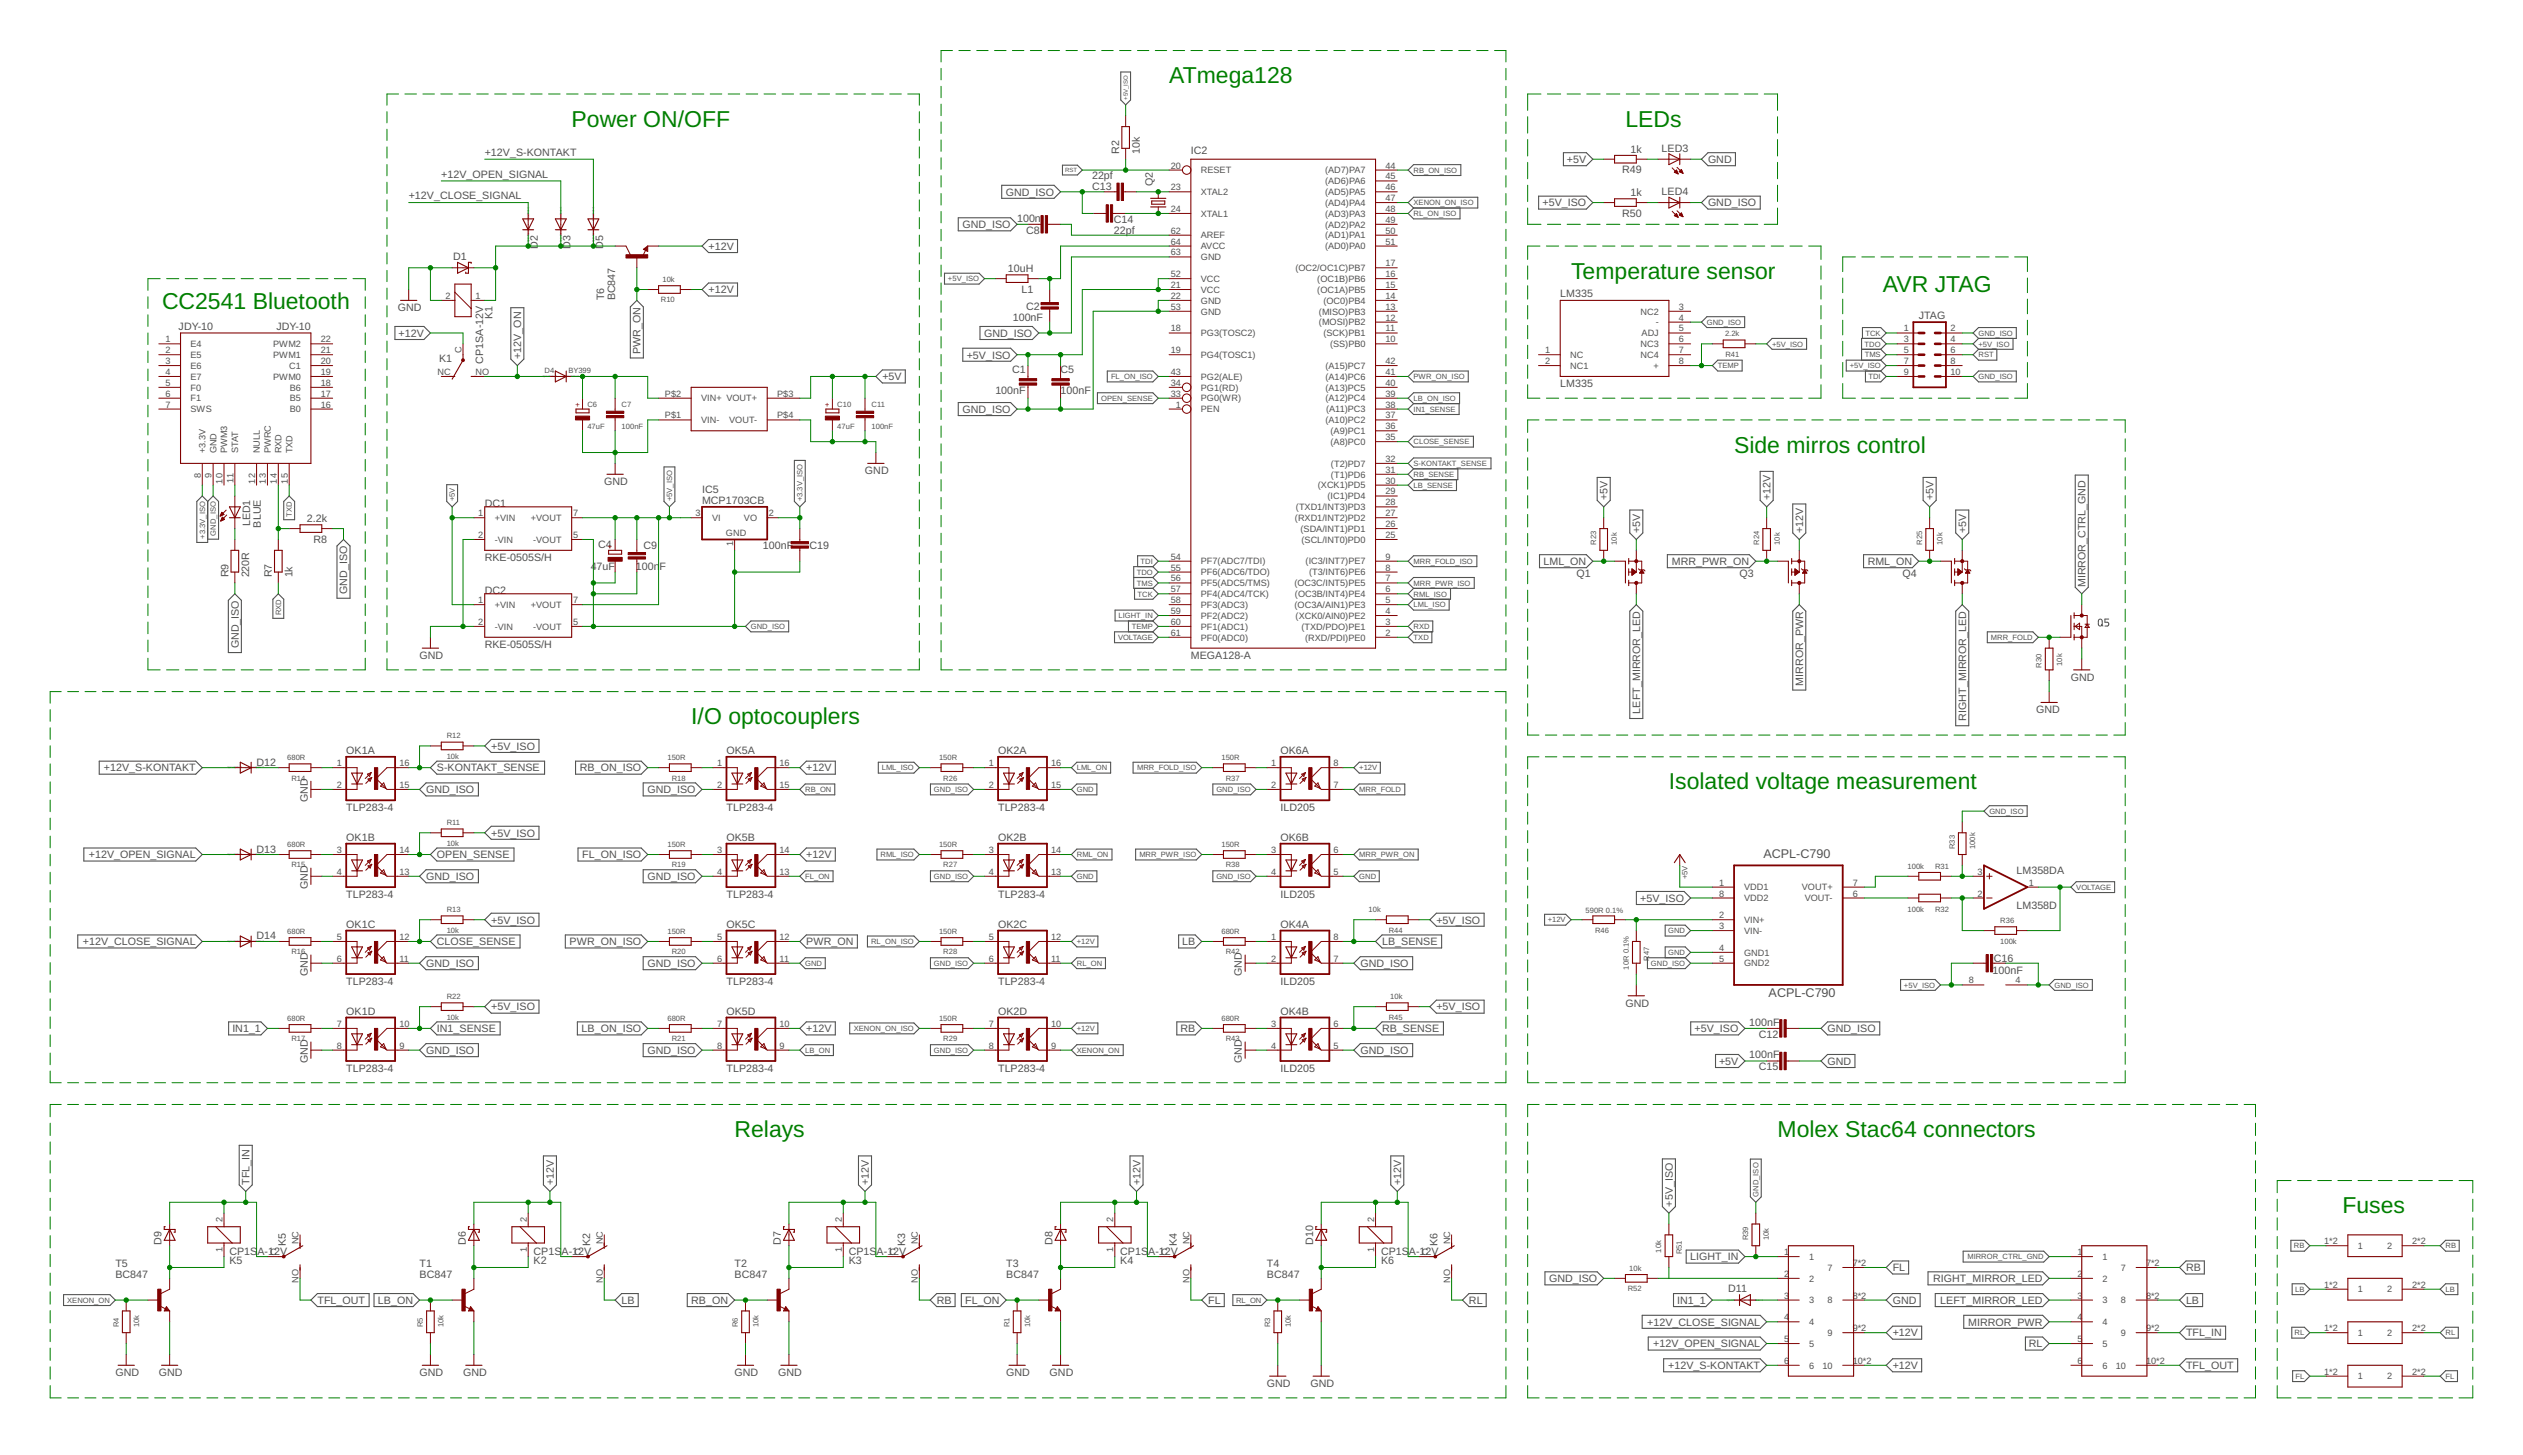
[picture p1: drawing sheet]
<svg xmlns="http://www.w3.org/2000/svg" width="590mm" height="340mm" viewBox="0 0 590 340" stroke-linecap="round" stroke-linejoin="round" font-family="sans-serif">
<defs><g id="words">
<g font-size="5.4" fill="#008000">
<text x="273.3" y="19.4">ATmega128</text>
<text x="133.6" y="29.6">Power ON/OFF</text>
<text x="380" y="29.6">LEDs</text>
<text x="367.3" y="65.1">Temperature sensor</text>
<text x="440.2" y="68.2">AVR JTAG</text>
<text x="37.9" y="72.2">CC2541 Bluetooth</text>
<text x="405.4" y="105.8">Side mirros control</text>
<text x="161.6" y="169.3">I/O optocouplers</text>
<text x="390.2" y="184.5">Isolated voltage measurement</text>
<text x="171.7" y="265.8">Relays</text>
<text x="415.6" y="265.8">Molex Stac64 connectors</text>
<text x="547.6" y="283.5">Fuses</text>
</g>
<g font-size="2.9" fill="#505050">
<text x="412.3" y="200.5">ACPL-C790</text>
<text x="413.5" y="233">ACPL-C790</text>
</g>
<g font-size="2.5" fill="#505050">
<text x="261.7" y="35.9" transform="rotate(-90 261.7 35.9)">R2</text>
<text x="266.5" y="35.9" transform="rotate(-90 266.5 35.9)">10k</text>
<text x="278.4" y="35.9">IC2</text>
<text x="381.2" y="35.7">1k</text>
<text x="388.5" y="35.4">LED3</text>
<text x="103.2" y="41.5">+12V_OPEN_SIGNAL</text>
<text x="113.3" y="36.4">+12V_S-KONTAKT</text>
<text x="255.3" y="41.9">22pf</text>
<text x="366.3" y="38.1">+5V</text>
<text x="379.2" y="40.5">R49</text>
<text x="399.3" y="38.1">GND</text>
<text x="95.5" y="46.6">+12V_CLOSE_SIGNAL</text>
<text x="235.2" y="45.7">GND_ISO</text>
<text x="255.3" y="44.4">C13</text>
<text x="269.5" y="43.6" transform="rotate(-90 269.5 43.6)">Q2</text>
<text x="381.2" y="45.8">1k</text>
<text x="388.5" y="45.6">LED4</text>
<text x="225" y="53.3">GND_ISO</text>
<text x="237.8" y="51.8">100n</text>
<text x="260.4" y="52.1">C14</text>
<text x="360.6" y="48.2">+5V_ISO</text>
<text x="379.2" y="50.6">R50</text>
<text x="399.3" y="48.2">GND_ISO</text>
<text x="125.7" y="58.2" transform="rotate(-90 125.7 58.2)">D2</text>
<text x="133.4" y="58.2" transform="rotate(-90 133.4 58.2)">D3</text>
<text x="141" y="58.2" transform="rotate(-90 141 58.2)">D5</text>
<text x="165.6" y="58.4">+12V</text>
<text x="239.9" y="54.6">C8</text>
<text x="260.4" y="54.6">22pf</text>
<text x="106" y="60.7">D1</text>
<text x="235.6" y="63.6">10uH</text>
<text x="141.3" y="70.2" transform="rotate(-90 141.3 70.2)">T6</text>
<text x="143.8" y="70.2" transform="rotate(-90 143.8 70.2)">BC847</text>
<text x="165.6" y="68.6">+12V</text>
<text x="238.8" y="68.4">L1</text>
<text x="364.8" y="69.5">LM335</text>
<text x="41.8" y="77.1">JDY-10</text>
<text x="64.6" y="77.1">JDY-10</text>
<text x="93" y="72.8">GND</text>
<text x="115.1" y="74.6" transform="rotate(-90 115.1 74.6)">K1</text>
<text x="236.8" y="74.9">100nF</text>
<text x="239.9" y="72.4">C2</text>
<text x="448.6" y="74.5">JTAG</text>
<text x="93.2" y="78.7">+12V</text>
<text x="121.8" y="83.9" transform="rotate(-90 121.8 83.9)">+12V_ON</text>
<text x="149.8" y="82.8" transform="rotate(-90 149.8 82.8)">PWR_ON</text>
<text x="226" y="83.8">+5V_ISO</text>
<text x="230.1" y="78.7">GND_ISO</text>
<text x="102.6" y="84.7">K1</text>
<text x="112.9" y="85" transform="rotate(-90 112.9 85)">CP1SA-12V</text>
<text x="206.3" y="88.9">+5V</text>
<text x="236.6" y="87.1">C1</text>
<text x="247.9" y="87.1">C5</text>
<text x="232.7" y="92.2">100nF</text>
<text x="247.9" y="92.2">100nF</text>
<text x="364.8" y="90.5">LM335</text>
<text x="225" y="96.5">GND_ISO</text>
<text x="141.3" y="113.4">GND</text>
<text x="202.2" y="110.9">GND</text>
<text x="113.3" y="118.5">DC1</text>
<text x="164.1" y="117.8">MCP1703CB</text>
<text x="164.1" y="115.3">IC5</text>
<text x="375.8" y="116.9" transform="rotate(-90 375.8 116.9)">+5V</text>
<text x="413.9" y="116.9" transform="rotate(-90 413.9 116.9)">+12V</text>
<text x="452" y="116.9" transform="rotate(-90 452 116.9)">+5V</text>
<text x="58.5" y="123" transform="rotate(-90 58.5 123)">LED1</text>
<text x="61" y="123.3" transform="rotate(-90 61 123.3)">BLUE</text>
<text x="71.8" y="122">2.2k</text>
<text x="383.4" y="124.6" transform="rotate(-90 383.4 124.6)">+5V</text>
<text x="421.5" y="124.6" transform="rotate(-90 421.5 124.6)">+12V</text>
<text x="459.6" y="124.6" transform="rotate(-90 459.6 124.6)">+5V</text>
<text x="73.3" y="126.8">R8</text>
<text x="113.3" y="131.2">RKE-0505S/H</text>
<text x="139.9" y="128.1">C4</text>
<text x="150.4" y="128.2">C9</text>
<text x="178.3" y="128.2">100nF</text>
<text x="189.3" y="128.2">C19</text>
<text x="53.4" y="135" transform="rotate(-90 53.4 135)">R9</text>
<text x="58.2" y="135" transform="rotate(-90 58.2 135)">220R</text>
<text x="63.6" y="135" transform="rotate(-90 63.6 135)">R7</text>
<text x="68.4" y="135" transform="rotate(-90 68.4 135)">1k</text>
<text x="138.1" y="133.2">4</text>
<text x="139.5" y="133.2">7uF</text>
<text x="148.6" y="133.3">100n</text>
<text x="154.2" y="133.3">F</text>
<text x="360.9" y="132.1">LML_ON</text>
<text x="368.6" y="135">Q1</text>
<text x="390.9" y="132.1">MRR_PWR_ON</text>
<text x="406.7" y="135">Q3</text>
<text x="436.6" y="132.1">RML_ON</text>
<text x="444.8" y="135">Q4</text>
<text x="487.6" y="137.3" transform="rotate(-90 487.6 137.3)">MIRROR_CTRL_GND</text>
<text x="81.2" y="138.9" transform="rotate(-90 81.2 138.9)">GND_ISO</text>
<text x="113.3" y="138.8">DC2</text>
<text x="55.8" y="151.6" transform="rotate(-90 55.8 151.6)">GND_ISO</text>
<text x="98.1" y="154">GND</text>
<text x="113.3" y="151.5">RKE-0505S/H</text>
<text x="278.4" y="154">MEGA128-A</text>
<text x="421.5" y="160.2" transform="rotate(-90 421.5 160.2)">MIRROR_PWR</text>
<text x="484.1" y="159.1">GND</text>
<text x="383.4" y="166.8" transform="rotate(-90 383.4 166.8)">LEFT_MIRROR_LED</text>
<text x="476.1" y="166.7">GND</text>
<text x="459.6" y="168.4" transform="rotate(-90 459.6 168.4)">RIGHT_MIRROR_LED</text>
<text x="60" y="178.9">D12</text>
<text x="80.9" y="176.2">OK1A</text>
<text x="114.9" y="175.2">+5V_ISO</text>
<text x="169.8" y="176.2">OK5A</text>
<text x="233.3" y="176.2">OK2A</text>
<text x="299.4" y="176.2">OK6A</text>
<text x="24.3" y="180.3">+12V_S-KONTAKT</text>
<text x="99.6" y="185.4">GND_ISO</text>
<text x="102.2" y="180.3">S-KONTAKT_SENSE</text>
<text x="135.6" y="180.3">RB_ON_ISO</text>
<text x="151.3" y="185.4">GND_ISO</text>
<text x="188.5" y="180.3">+12V</text>
<text x="71.9" y="187.5" transform="rotate(-90 71.9 187.5)">GND</text>
<text x="80.9" y="189.6">TLP283-4</text>
<text x="169.8" y="189.6">TLP283-4</text>
<text x="233.3" y="189.6">TLP283-4</text>
<text x="299.4" y="189.6">ILD205</text>
<text x="80.9" y="196.6">OK1B</text>
<text x="114.9" y="195.5">+5V_ISO</text>
<text x="169.8" y="196.6">OK5B</text>
<text x="233.3" y="196.6">OK2B</text>
<text x="299.4" y="196.6">OK6B</text>
<text x="20.8" y="200.6">+12V_OPEN_SIGNAL</text>
<text x="60" y="199.3">D13</text>
<text x="102.2" y="200.6">OPEN_SENSE</text>
<text x="136.1" y="200.6">FL_ON_ISO</text>
<text x="188.5" y="200.6">+12V</text>
<text x="71.9" y="207.8" transform="rotate(-90 71.9 207.8)">GND</text>
<text x="80.9" y="209.9">TLP283-4</text>
<text x="99.6" y="205.7">GND_ISO</text>
<text x="151.3" y="205.7">GND_ISO</text>
<text x="169.8" y="209.9">TLP283-4</text>
<text x="233.3" y="209.9">TLP283-4</text>
<text x="299.4" y="209.9">ILD205</text>
<text x="471.4" y="204.2">LM358DA</text>
<text x="114.9" y="215.9">+5V_ISO</text>
<text x="335.8" y="215.9">+5V_ISO</text>
<text x="383.5" y="210.8">+5V_ISO</text>
<text x="471.4" y="212.4">LM358D</text>
<text x="19.4" y="220.9">+12V_CLOSE_SIGNAL</text>
<text x="60" y="219.6">D14</text>
<text x="80.9" y="216.9">OK1C</text>
<text x="102.2" y="220.9">CLOSE_SENSE</text>
<text x="133.2" y="220.9">PWR_ON_ISO</text>
<text x="169.8" y="216.9">OK5C</text>
<text x="188.5" y="220.9">PWR_ON</text>
<text x="233.3" y="216.9">OK2C</text>
<text x="276.4" y="220.9">LB</text>
<text x="299.4" y="216.9">OK4A</text>
<text x="323.1" y="220.9">LB_SENSE</text>
<text x="99.6" y="226">GND_ISO</text>
<text x="151.3" y="226">GND_ISO</text>
<text x="318" y="226">GND_ISO</text>
<text x="465.9" y="227.5">100nF</text>
<text x="466.1" y="224.8">C16</text>
<text x="71.9" y="228.1" transform="rotate(-90 71.9 228.1)">GND</text>
<text x="80.9" y="230.2">TLP283-4</text>
<text x="169.8" y="230.2">TLP283-4</text>
<text x="233.3" y="230.2">TLP283-4</text>
<text x="290.4" y="228.1" transform="rotate(-90 290.4 228.1)">GND</text>
<text x="299.4" y="230.2">ILD205</text>
<text x="80.9" y="237.2">OK1D</text>
<text x="114.9" y="236.2">+5V_ISO</text>
<text x="169.8" y="237.2">OK5D</text>
<text x="233.3" y="237.2">OK2D</text>
<text x="299.4" y="237.2">OK4B</text>
<text x="335.8" y="236.2">+5V_ISO</text>
<text x="380" y="235.3">GND</text>
<text x="409" y="239.7">100nF</text>
<text x="54.3" y="241.3">IN1_1</text>
<text x="102.2" y="241.3">IN1_SENSE</text>
<text x="136" y="241.3">LB_ON_ISO</text>
<text x="188.5" y="241.3">+12V</text>
<text x="276" y="241.3">RB</text>
<text x="323.1" y="241.3">RB_SENSE</text>
<text x="396.2" y="241.3">+5V_ISO</text>
<text x="411.2" y="242.5">C12</text>
<text x="427.2" y="241.3">GND_ISO</text>
<text x="71.9" y="248.5" transform="rotate(-90 71.9 248.5)">GND</text>
<text x="80.9" y="250.5">TLP283-4</text>
<text x="99.6" y="246.3">GND_ISO</text>
<text x="151.3" y="246.3">GND_ISO</text>
<text x="169.8" y="250.5">TLP283-4</text>
<text x="233.3" y="250.5">TLP283-4</text>
<text x="290.4" y="248.5" transform="rotate(-90 290.4 248.5)">GND</text>
<text x="299.4" y="250.5">ILD205</text>
<text x="318" y="246.3">GND_ISO</text>
<text x="401.9" y="248.9">+5V</text>
<text x="409" y="247.4">100nF</text>
<text x="411.2" y="250.1">C15</text>
<text x="427.2" y="248.9">GND</text>
<text x="58.3" y="276.9" transform="rotate(-90 58.3 276.9)">TFL_IN</text>
<text x="129.5" y="276.9" transform="rotate(-90 129.5 276.9)">+12V</text>
<text x="203.1" y="276.9" transform="rotate(-90 203.1 276.9)">+12V</text>
<text x="266.6" y="276.9" transform="rotate(-90 266.6 276.9)">+12V</text>
<text x="327.6" y="276.9" transform="rotate(-90 327.6 276.9)">+12V</text>
<text x="391.1" y="282" transform="rotate(-90 391.1 282)">+5V_ISO</text>
<text x="37.8" y="290.9" transform="rotate(-90 37.8 290.9)">D9</text>
<text x="53.6" y="293.3">CP1S</text>
<text x="60.2" y="293.3">A-12V</text>
<text x="66.8" y="291.2" transform="rotate(-90 66.8 291.2)">K5</text>
<text x="108.9" y="290.9" transform="rotate(-90 108.9 290.9)">D6</text>
<text x="124.8" y="293.3">CP1S</text>
<text x="131.3" y="293.3">A-12V</text>
<text x="138" y="291.2" transform="rotate(-90 138 291.2)">K2</text>
<text x="182.5" y="290.9" transform="rotate(-90 182.5 290.9)">D7</text>
<text x="198.4" y="293.3">CP1S</text>
<text x="205" y="293.3">A-12V</text>
<text x="211.6" y="291.2" transform="rotate(-90 211.6 291.2)">K3</text>
<text x="246" y="290.9" transform="rotate(-90 246 290.9)">D8</text>
<text x="261.9" y="293.3">CP1S</text>
<text x="268.4" y="293.3">A-12V</text>
<text x="275.1" y="291.2" transform="rotate(-90 275.1 291.2)">K4</text>
<text x="307" y="290.9" transform="rotate(-90 307 290.9)">D10</text>
<text x="322.9" y="293.3">CP1S</text>
<text x="329.4" y="293.3">A-12V</text>
<text x="336.1" y="291.2" transform="rotate(-90 336.1 291.2)">K6</text>
<text x="27" y="298.8">BC847</text>
<text x="27" y="296.2">T5</text>
<text x="53.6" y="295.5">K5</text>
<text x="98.1" y="298.8">BC847</text>
<text x="98.1" y="296.2">T1</text>
<text x="124.8" y="295.5">K2</text>
<text x="171.7" y="298.8">BC847</text>
<text x="171.7" y="296.2">T2</text>
<text x="198.4" y="295.5">K3</text>
<text x="235.2" y="298.8">BC847</text>
<text x="235.2" y="296.2">T3</text>
<text x="261.9" y="295.5">K4</text>
<text x="296.2" y="298.8">BC847</text>
<text x="296.2" y="296.2">T4</text>
<text x="322.9" y="295.5">K6</text>
<text x="362.1" y="299.7">GND_ISO</text>
<text x="395.1" y="294.6">LIGHT_IN</text>
<text x="442.5" y="297.1">FL</text>
<text x="452" y="299.7">RIGHT_MIRROR_LED</text>
<text x="511.1" y="297.1">RB</text>
<text x="74.2" y="304.8">TFL_OUT</text>
<text x="88.4" y="304.8">LB_ON</text>
<text x="145.3" y="304.8">LB</text>
<text x="161.6" y="304.8">RB_ON</text>
<text x="219" y="304.8">RB</text>
<text x="225.6" y="304.8">FL_ON</text>
<text x="282.5" y="304.8">FL</text>
<text x="343.4" y="304.8">RL</text>
<text x="392.1" y="304.8">IN1_1</text>
<text x="404" y="302.1">D11</text>
<text x="442.5" y="304.8">GND</text>
<text x="453.6" y="304.8">LEFT_MIRROR_LED</text>
<text x="511.1" y="304.8">LB</text>
<text x="385.1" y="309.8">+12V_CLOSE_SIGNAL</text>
<text x="460.1" y="309.8">MIRROR_PWR</text>
<text x="386.5" y="314.9">+12V_OPEN_SIGNAL</text>
<text x="442.5" y="312.4">+12V</text>
<text x="474.3" y="314.9">RL</text>
<text x="511.1" y="312.4">TFL_IN</text>
<text x="27" y="321.6">GND</text>
<text x="37.1" y="321.6">GND</text>
<text x="98.1" y="321.6">GND</text>
<text x="108.2" y="321.6">GND</text>
<text x="171.7" y="321.6">GND</text>
<text x="181.9" y="321.6">GND</text>
<text x="235.2" y="321.6">GND</text>
<text x="245.4" y="321.6">GND</text>
<text x="390" y="320">+12V_S-KONTAKT</text>
<text x="442.5" y="320">+12V</text>
<text x="511.1" y="320">TFL_OUT</text>
<text x="296.2" y="324.2">GND</text>
<text x="306.4" y="324.2">GND</text>
</g>
<g font-size="2.1" fill="#505050">
<text x="273.7" y="39.4">20</text>
<text x="280.8" y="40.5">RESET</text>
<text x="309.8" y="40.5">(AD7)PA7</text>
<text x="323.9" y="41.9">45</text>
<text x="323.9" y="39.4">44</text>
<text x="273.7" y="44.5">23</text>
<text x="280.8" y="45.6">XTAL2</text>
<text x="309.8" y="43">(AD6)PA6</text>
<text x="309.8" y="45.6">(AD5)PA5</text>
<text x="323.9" y="44.5">46</text>
<text x="323.9" y="47">47</text>
<text x="273.7" y="49.5">24</text>
<text x="280.8" y="50.7">XTAL1</text>
<text x="309.8" y="48.1">(AD4)PA4</text>
<text x="309.8" y="50.7">(AD3)PA3</text>
<text x="309.8" y="53.2">(AD2)PA2</text>
<text x="323.9" y="49.5">48</text>
<text x="323.9" y="52.1">49</text>
<text x="273.7" y="57.2">64</text>
<text x="273.7" y="59.7">63</text>
<text x="273.7" y="54.6">62</text>
<text x="280.8" y="58.3">AVCC</text>
<text x="280.8" y="55.7">AREF</text>
<text x="309.8" y="55.7">(AD1)PA1</text>
<text x="309.8" y="58.3">(AD0)PA0</text>
<text x="323.9" y="54.6">50</text>
<text x="323.9" y="57.2">51</text>
<text x="273.7" y="64.8">52</text>
<text x="280.8" y="60.8">GND</text>
<text x="280.8" y="65.9">VCC</text>
<text x="302.8" y="63.4">(OC2/OC1C)PB7</text>
<text x="308" y="65.9">(OC1B)PB6</text>
<text x="323.9" y="62.2">17</text>
<text x="323.9" y="64.8">16</text>
<text x="104.2" y="69.9">2</text>
<text x="111.1" y="69.9">1</text>
<text x="273.7" y="67.3">21</text>
<text x="273.7" y="69.9">22</text>
<text x="280.8" y="68.4">VCC</text>
<text x="280.8" y="71">GND</text>
<text x="308" y="68.4">(OC1A)PB5</text>
<text x="309.4" y="71">(OC0)PB4</text>
<text x="323.9" y="67.3">15</text>
<text x="323.9" y="69.9">14</text>
<text x="273.7" y="72.4">53</text>
<text x="273.7" y="77.5">18</text>
<text x="280.8" y="73.5">GND</text>
<text x="308.4" y="73.5">(MISO)PB3</text>
<text x="308.4" y="76.1">(MOSI)PB2</text>
<text x="323.9" y="72.4">13</text>
<text x="323.9" y="74.9">12</text>
<text x="323.9" y="77.5">11</text>
<text x="383.6" y="73.5">NC2</text>
<text x="387.1" y="76.1">-</text>
<text x="392.5" y="74.9">4</text>
<text x="392.5" y="77.5">5</text>
<text x="392.5" y="72.4">3</text>
<text x="445.1" y="77.5">1</text>
<text x="456" y="77.5">2</text>
<text x="38.7" y="80">1</text>
<text x="38.7" y="82.6">2</text>
<text x="44.6" y="81.1">E4</text>
<text x="44.6" y="83.7">E5</text>
<text x="63.9" y="83.7">PWM1</text>
<text x="63.9" y="81.1">PWM2</text>
<text x="75" y="82.6">21</text>
<text x="75" y="80">22</text>
<text x="107.9" y="82.6" transform="rotate(-90 107.9 82.6)">C</text>
<text x="273.7" y="82.6">19</text>
<text x="280.8" y="78.6">PG3(TOSC2)</text>
<text x="280.8" y="83.7">PG4(TOSC1)</text>
<text x="309.4" y="78.6">(SCK)PB1</text>
<text x="311" y="81.1">(SS)PB0</text>
<text x="323.9" y="80">10</text>
<text x="361.2" y="82.6">1</text>
<text x="367.1" y="83.7">NC</text>
<text x="383.6" y="81.1">NC3</text>
<text x="383.6" y="83.7">NC4</text>
<text x="383.8" y="78.6">ADJ</text>
<text x="392.5" y="80">6</text>
<text x="392.5" y="82.6">7</text>
<text x="445.1" y="82.6">5</text>
<text x="445.1" y="80">3</text>
<text x="456" y="82.6">6</text>
<text x="456" y="80">4</text>
<text x="38.7" y="85.1">3</text>
<text x="38.7" y="87.6">4</text>
<text x="44.6" y="86.2">E6</text>
<text x="44.6" y="88.8">E7</text>
<text x="63.9" y="88.8">PWM0</text>
<text x="67.6" y="86.2">C1</text>
<text x="75" y="87.6">19</text>
<text x="75" y="85.1">20</text>
<text x="102.3" y="87.6">NC</text>
<text x="111.1" y="87.6">NO</text>
<text x="273.7" y="87.6">43</text>
<text x="280.8" y="88.8">PG2(ALE)</text>
<text x="309.9" y="86.2">(A15)PC7</text>
<text x="309.9" y="88.8">(A14)PC6</text>
<text x="323.9" y="85.1">42</text>
<text x="323.9" y="87.6">41</text>
<text x="361.2" y="85.1">2</text>
<text x="367.1" y="86.2">NC1</text>
<text x="386.6" y="86.2">+</text>
<text x="392.5" y="85.1">8</text>
<text x="445.1" y="87.6">9</text>
<text x="445.1" y="85.1">7</text>
<text x="456" y="87.6">10</text>
<text x="456" y="85.1">8</text>
<text x="38.7" y="90.2">5</text>
<text x="38.7" y="92.7">6</text>
<text x="38.7" y="95.3">7</text>
<text x="44.6" y="91.3">F0</text>
<text x="44.6" y="93.8">F1</text>
<text x="67.8" y="93.8">B5</text>
<text x="67.8" y="91.3">B6</text>
<text x="75" y="95.3">16</text>
<text x="75" y="92.7">17</text>
<text x="75" y="90.2">18</text>
<text x="155.5" y="92.7">P$2</text>
<text x="163.9" y="93.8">VIN+ VOUT+</text>
<text x="181.7" y="92.7">P$3</text>
<text x="273.7" y="92.7">33</text>
<text x="273.7" y="90.2">34</text>
<text x="274.9" y="95.3">1</text>
<text x="280.8" y="93.8">PG0(WR)</text>
<text x="280.8" y="91.3">PG1(RD)</text>
<text x="309.9" y="91.3">(A13)PC5</text>
<text x="309.9" y="93.8">(A12)PC4</text>
<text x="323.9" y="90.2">40</text>
<text x="323.9" y="92.7">39</text>
<text x="323.9" y="95.3">38</text>
<text x="44.6" y="96.4">SWS</text>
<text x="67.8" y="96.4">B0</text>
<text x="155.5" y="97.8">P$1</text>
<text x="163.9" y="98.9">VIN-</text>
<text x="170.5" y="98.9">VOUT-</text>
<text x="181.7" y="97.8">P$4</text>
<text x="280.8" y="96.4">PEN</text>
<text x="309.9" y="98.9">(A10)PC2</text>
<text x="310" y="96.4">(A11)PC3</text>
<text x="311.1" y="101.5">(A9)PC1</text>
<text x="323.9" y="97.8">37</text>
<text x="323.9" y="100.3">36</text>
<text x="48.1" y="106" transform="rotate(-90 48.1 106)">+3.3V</text>
<text x="50.6" y="106" transform="rotate(-90 50.6 106)">GND</text>
<text x="53.1" y="106" transform="rotate(-90 53.1 106)">PWM3</text>
<text x="55.7" y="106" transform="rotate(-90 55.7 106)">STAT</text>
<text x="60.8" y="106" transform="rotate(-90 60.8 106)">NULL</text>
<text x="63.3" y="106" transform="rotate(-90 63.3 106)">PWRC</text>
<text x="65.8" y="106" transform="rotate(-90 65.8 106)">RXD</text>
<text x="68.4" y="106" transform="rotate(-90 68.4 106)">TXD</text>
<text x="311.1" y="104">(A8)PC0</text>
<text x="323.9" y="108">32</text>
<text x="323.9" y="102.9">35</text>
<text x="46.9" y="111.8" transform="rotate(-90 46.9 111.8)">8</text>
<text x="49.5" y="111.8" transform="rotate(-90 49.5 111.8)">9</text>
<text x="52" y="113" transform="rotate(-90 52 113)">10</text>
<text x="54.6" y="112.9" transform="rotate(-90 54.6 112.9)">11</text>
<text x="59.6" y="113" transform="rotate(-90 59.6 113)">12</text>
<text x="62.2" y="113" transform="rotate(-90 62.2 113)">13</text>
<text x="64.7" y="113" transform="rotate(-90 64.7 113)">14</text>
<text x="67.3" y="113" transform="rotate(-90 67.3 113)">15</text>
<text x="311.2" y="109.1">(T2)PD7</text>
<text x="311.2" y="111.6">(T1)PD6</text>
<text x="323.9" y="110.5">31</text>
<text x="323.9" y="113">30</text>
<text x="303" y="119.2">(TXD1/INT3)PD3</text>
<text x="308.1" y="114.2">(XCK1)PD5</text>
<text x="310.3" y="116.7">(IC1)PD4</text>
<text x="323.9" y="115.6">29</text>
<text x="323.9" y="118.1">28</text>
<text x="111.8" y="120.7">1</text>
<text x="111.8" y="125.7">2</text>
<text x="115.7" y="121.8">+VIN</text>
<text x="124.1" y="121.8">+VOUT</text>
<text x="134" y="120.7">7</text>
<text x="134" y="125.7">5</text>
<text x="162.6" y="120.7">3</text>
<text x="166.5" y="121.8">VI</text>
<text x="169.7" y="125.3">GND</text>
<text x="173.9" y="121.8">VO</text>
<text x="179.7" y="120.7">2</text>
<text x="302.7" y="121.8">(RXD1/INT2)PD2</text>
<text x="304.1" y="124.3">(SDA/INT1)PD1</text>
<text x="323.9" y="120.7">27</text>
<text x="323.9" y="123.2">26</text>
<text x="323.9" y="125.7">25</text>
<text x="115.7" y="126.9">-VIN</text>
<text x="124.6" y="126.9">-VOUT</text>
<text x="171.4" y="127.6" transform="rotate(-90 171.4 127.6)">1</text>
<text x="273.7" y="130.8">54</text>
<text x="280.8" y="131.9">PF7(ADC7/TDI)</text>
<text x="304.3" y="126.9">(SCL/INT0)PD0</text>
<text x="305.2" y="131.9">(IC3/INT7)PE7</text>
<text x="323.9" y="130.8">9</text>
<text x="273.7" y="135.9">56</text>
<text x="273.7" y="133.4">55</text>
<text x="280.8" y="137">PF5(ADC5/TMS)</text>
<text x="280.8" y="134.5">PF6(ADC6/TDO)</text>
<text x="302.6" y="137">(OC3C/INT5)PE5</text>
<text x="306.1" y="134.5">(T3/INT6)PE6</text>
<text x="323.9" y="135.9">7</text>
<text x="323.9" y="133.4">8</text>
<text x="111.8" y="141">1</text>
<text x="115.7" y="142.1">+VIN</text>
<text x="124.1" y="142.1">+VOUT</text>
<text x="134" y="141">7</text>
<text x="273.7" y="143.5">59</text>
<text x="273.7" y="141">58</text>
<text x="273.7" y="138.4">57</text>
<text x="280.8" y="142.1">PF3(ADC3)</text>
<text x="280.8" y="139.5">PF4(ADC4/TCK)</text>
<text x="302.6" y="142.1">(OC3A/AIN1)PE3</text>
<text x="302.7" y="139.5">(OC3B/INT4)PE4</text>
<text x="323.9" y="143.5">4</text>
<text x="323.9" y="141">5</text>
<text x="323.9" y="138.4">6</text>
<text x="111.8" y="146.1">2</text>
<text x="115.7" y="147.2">-VIN</text>
<text x="124.6" y="147.2">-VOUT</text>
<text x="134" y="146.1">5</text>
<text x="273.7" y="148.6">61</text>
<text x="273.7" y="146.1">60</text>
<text x="280.8" y="149.7">PF0(ADC0)</text>
<text x="280.8" y="147.2">PF1(ADC1)</text>
<text x="280.8" y="144.6">PF2(ADC2)</text>
<text x="302.9" y="144.6">(XCK0/AIN0)PE2</text>
<text x="304.3" y="147.2">(TXD/PDO)PE1</text>
<text x="305.1" y="149.7">(RXD/PDI)PE0</text>
<text x="323.9" y="148.6">2</text>
<text x="323.9" y="146.1">3</text>
<text x="78.8" y="179.1">1</text>
<text x="93.4" y="179.1">16</text>
<text x="167.7" y="179.1">1</text>
<text x="182.3" y="179.1">16</text>
<text x="231.2" y="179.1">1</text>
<text x="245.8" y="179.1">16</text>
<text x="297.2" y="179.1">1</text>
<text x="311.8" y="179.1">8</text>
<text x="78.8" y="184.1">2</text>
<text x="93.4" y="184.1">15</text>
<text x="167.7" y="184.1">2</text>
<text x="182.3" y="184.1">15</text>
<text x="231.2" y="184.1">2</text>
<text x="245.8" y="184.1">15</text>
<text x="297.2" y="184.1">2</text>
<text x="311.8" y="184.1">7</text>
<text x="78.8" y="199.4">3</text>
<text x="93.4" y="199.4">14</text>
<text x="167.7" y="199.4">3</text>
<text x="182.3" y="199.4">14</text>
<text x="231.2" y="199.4">3</text>
<text x="245.8" y="199.4">14</text>
<text x="297.2" y="199.4">3</text>
<text x="311.8" y="199.4">6</text>
<text x="78.8" y="204.5">4</text>
<text x="93.4" y="204.5">13</text>
<text x="167.7" y="204.5">4</text>
<text x="182.3" y="204.5">13</text>
<text x="231.2" y="204.5">4</text>
<text x="245.8" y="204.5">13</text>
<text x="297.2" y="204.5">4</text>
<text x="311.8" y="204.5">5</text>
<text x="401.9" y="207">1</text>
<text x="401.9" y="209.5">8</text>
<text x="407.7" y="208.1">VDD1</text>
<text x="421.3" y="208.1">VOUT+</text>
<text x="433.1" y="207">7</text>
<text x="433.1" y="209.5">6</text>
<text x="462.3" y="209.5">2</text>
<text x="462.3" y="204.5">3</text>
<text x="474.3" y="207">1</text>
<text x="401.9" y="214.6">2</text>
<text x="407.7" y="210.7">VDD2</text>
<text x="407.7" y="215.7">VIN+</text>
<text x="421.9" y="210.7">VOUT-</text>
<text x="78.8" y="219.7">5</text>
<text x="93.4" y="219.7">12</text>
<text x="167.7" y="219.7">5</text>
<text x="182.3" y="219.7">12</text>
<text x="231.2" y="219.7">5</text>
<text x="245.8" y="219.7">12</text>
<text x="297.2" y="219.7">1</text>
<text x="311.8" y="219.7">8</text>
<text x="401.9" y="217.2">3</text>
<text x="407.7" y="218.3">VIN-</text>
<text x="78.8" y="224.8">6</text>
<text x="93.4" y="224.8">11</text>
<text x="167.7" y="224.8">6</text>
<text x="182.3" y="224.8">11</text>
<text x="231.2" y="224.8">6</text>
<text x="245.8" y="224.8">11</text>
<text x="297.2" y="224.8">2</text>
<text x="311.8" y="224.8">7</text>
<text x="401.9" y="222.2">4</text>
<text x="401.9" y="224.8">5</text>
<text x="407.7" y="223.4">GND1</text>
<text x="407.7" y="225.9">GND2</text>
<text x="460.3" y="229.9">8</text>
<text x="471.2" y="229.9">4</text>
<text x="78.8" y="240">7</text>
<text x="78.8" y="245.1">8</text>
<text x="93.4" y="245.1">9</text>
<text x="93.4" y="240">10</text>
<text x="167.7" y="240">7</text>
<text x="167.7" y="245.1">8</text>
<text x="182.3" y="245.1">9</text>
<text x="182.3" y="240">10</text>
<text x="231.2" y="240">7</text>
<text x="231.2" y="245.1">8</text>
<text x="245.8" y="245.1">9</text>
<text x="245.8" y="240">10</text>
<text x="297.2" y="240">3</text>
<text x="297.2" y="245.1">4</text>
<text x="311.8" y="245.1">5</text>
<text x="311.8" y="240">6</text>
<text x="52" y="285.7" transform="rotate(-90 52 285.7)">2</text>
<text x="123.1" y="285.7" transform="rotate(-90 123.1 285.7)">2</text>
<text x="196.8" y="285.7" transform="rotate(-90 196.8 285.7)">2</text>
<text x="260.3" y="285.7" transform="rotate(-90 260.3 285.7)">2</text>
<text x="321.2" y="285.7" transform="rotate(-90 321.2 285.7)">2</text>
<text x="52" y="292.7" transform="rotate(-90 52 292.7)">1</text>
<text x="63.2" y="293.3">C</text>
<text x="69.8" y="290.8" transform="rotate(-90 69.8 290.8)">NC</text>
<text x="123.1" y="292.7" transform="rotate(-90 123.1 292.7)">1</text>
<text x="134.3" y="293.3">C</text>
<text x="140.9" y="290.8" transform="rotate(-90 140.9 290.8)">NC</text>
<text x="196.8" y="292.7" transform="rotate(-90 196.8 292.7)">1</text>
<text x="207.9" y="293.3">C</text>
<text x="214.6" y="290.8" transform="rotate(-90 214.6 290.8)">NC</text>
<text x="260.3" y="292.7" transform="rotate(-90 260.3 292.7)">1</text>
<text x="271.4" y="293.3">C</text>
<text x="278.1" y="290.8" transform="rotate(-90 278.1 290.8)">NC</text>
<text x="321.2" y="292.7" transform="rotate(-90 321.2 292.7)">1</text>
<text x="332.4" y="293.3">C</text>
<text x="339" y="290.8" transform="rotate(-90 339 290.8)">NC</text>
<text x="417.1" y="293.3">1</text>
<text x="485.7" y="293.3">1</text>
<text x="543.4" y="290.8">1*2</text>
<text x="551.2" y="291.9">1</text>
<text x="558.1" y="291.9">2</text>
<text x="563.9" y="290.8">2*2</text>
<text x="69.8" y="299.8" transform="rotate(-90 69.8 299.8)">NO</text>
<text x="140.9" y="299.8" transform="rotate(-90 140.9 299.8)">NO</text>
<text x="214.6" y="299.8" transform="rotate(-90 214.6 299.8)">NO</text>
<text x="278.1" y="299.8" transform="rotate(-90 278.1 299.8)">NO</text>
<text x="339" y="299.8" transform="rotate(-90 339 299.8)">NO</text>
<text x="417.1" y="298.4">2</text>
<text x="423" y="294.5">1</text>
<text x="423" y="299.5">2</text>
<text x="427.3" y="297">7</text>
<text x="433.1" y="295.9">7*2</text>
<text x="485.7" y="298.4">2</text>
<text x="491.6" y="294.5">1</text>
<text x="491.6" y="299.5">2</text>
<text x="495.9" y="297">7</text>
<text x="501.7" y="295.9">7*2</text>
<text x="417.1" y="303.5">3</text>
<text x="423" y="304.6">3</text>
<text x="427.3" y="304.6">8</text>
<text x="433.1" y="303.5">8*2</text>
<text x="485.7" y="303.5">3</text>
<text x="491.6" y="304.6">3</text>
<text x="495.9" y="304.6">8</text>
<text x="501.7" y="303.5">8*2</text>
<text x="543.4" y="301">1*2</text>
<text x="551.2" y="302.1">1</text>
<text x="558.1" y="302.1">2</text>
<text x="563.9" y="301">2*2</text>
<text x="417.1" y="308.6">4</text>
<text x="423" y="309.7">4</text>
<text x="433.1" y="311.1">9*2</text>
<text x="485.7" y="308.6">4</text>
<text x="491.6" y="309.7">4</text>
<text x="501.7" y="311.1">9*2</text>
<text x="543.4" y="311.1">1*2</text>
<text x="563.9" y="311.1">2*2</text>
<text x="417.1" y="313.7">5</text>
<text x="423" y="314.8">5</text>
<text x="427.3" y="312.2">9</text>
<text x="485.7" y="313.7">5</text>
<text x="491.6" y="314.8">5</text>
<text x="495.9" y="312.2">9</text>
<text x="551.2" y="312.2">1</text>
<text x="558.1" y="312.2">2</text>
<text x="417.1" y="318.7">6</text>
<text x="423" y="319.9">6</text>
<text x="426.1" y="319.9">10</text>
<text x="433.1" y="318.7">10*2</text>
<text x="485.7" y="318.7">6</text>
<text x="491.6" y="319.9">6</text>
<text x="494.7" y="319.9">10</text>
<text x="501.7" y="318.7">10*2</text>
<text x="543.4" y="321.3">1*2</text>
<text x="551.2" y="322.4">1</text>
<text x="558.1" y="322.4">2</text>
<text x="563.9" y="321.3">2*2</text>
</g>
<g font-size="1.8" fill="#505050">
<text x="330.5" y="40.4">RB_ON_ISO</text>
<text x="330.5" y="48">XENON_ON_ISO</text>
<text x="330.5" y="50.5">RL_ON_ISO</text>
<text x="154.9" y="65.9">10k</text>
<text x="221.6" y="65.8">+5V_ISO</text>
<text x="154.5" y="70.7">R10</text>
<text x="399.1" y="75.9">GND_ISO</text>
<text x="403.3" y="78.6">2.2k</text>
<text x="403.4" y="83.4">R41</text>
<text x="414.3" y="81">+5V_ISO</text>
<text x="435.9" y="81">TDO</text>
<text x="435.9" y="83.6">TMS</text>
<text x="436.1" y="78.5">TCK</text>
<text x="462.5" y="83.5">RST</text>
<text x="462.5" y="78.5">GND_ISO</text>
<text x="462.5" y="81">+5V_ISO</text>
<text x="127.3" y="87.3">D4</text>
<text x="132.9" y="87.3">BY399</text>
<text x="259.7" y="88.6">FL_ON_ISO</text>
<text x="330.5" y="88.6">PWR_ON_ISO</text>
<text x="401.6" y="86.1">TEMP</text>
<text x="432.4" y="86.1">+5V_ISO</text>
<text x="436.8" y="88.6">TDI</text>
<text x="462.5" y="88.6">GND_ISO</text>
<text x="137.3" y="95.1">C6</text>
<text x="145.3" y="95.2">C7</text>
<text x="195.7" y="95.1">C10</text>
<text x="203.7" y="95.2">C11</text>
<text x="257.5" y="93.7">OPEN_SENSE</text>
<text x="330.5" y="93.7">LB_ON_ISO</text>
<text x="137.3" y="100.2">47uF</text>
<text x="145.3" y="100.3">100nF</text>
<text x="195.7" y="100.2">47uF</text>
<text x="203.7" y="100.3">100nF</text>
<text x="330.5" y="96.2">IN1_SENSE</text>
<text x="330.5" y="103.9">CLOSE_SENSE</text>
<text x="330.5" y="108.9">S-KONTAKT_SENSE</text>
<text x="330.5" y="111.5">RB_SENSE</text>
<text x="106.3" y="117.2" transform="rotate(-90 106.3 117.2)">+5V</text>
<text x="157.1" y="117.2" transform="rotate(-90 157.1 117.2)">+5V_ISO</text>
<text x="187.6" y="117.2" transform="rotate(-90 187.6 117.2)">+3.3V_ISO</text>
<text x="330.5" y="114">LB_SENSE</text>
<text x="47.9" y="125.9" transform="rotate(-90 47.9 125.9)">+3.3V_ISO</text>
<text x="50.5" y="125.2" transform="rotate(-90 50.5 125.2)">GND_ISO</text>
<text x="68.2" y="120.8" transform="rotate(-90 68.2 120.8)">TXD</text>
<text x="266.6" y="131.8">TDI</text>
<text x="330.5" y="131.8">MRR_FOLD_ISO</text>
<text x="373.2" y="127.4" transform="rotate(-90 373.2 127.4)">R23</text>
<text x="378" y="127.4" transform="rotate(-90 378 127.4)">10k</text>
<text x="411.3" y="127.4" transform="rotate(-90 411.3 127.4)">R24</text>
<text x="416.1" y="127.4" transform="rotate(-90 416.1 127.4)">10k</text>
<text x="449.4" y="127.4" transform="rotate(-90 449.4 127.4)">R25</text>
<text x="454.2" y="127.4" transform="rotate(-90 454.2 127.4)">10k</text>
<text x="265.8" y="134.3">TDO</text>
<text x="265.8" y="136.9">TMS</text>
<text x="330.5" y="136.9">MRR_PWR_ISO</text>
<text x="65.7" y="143.8" transform="rotate(-90 65.7 143.8)">RXD</text>
<text x="265.9" y="139.4">TCK</text>
<text x="330.5" y="142">LML_ISO</text>
<text x="330.5" y="139.4">RML_ISO</text>
<text x="175.6" y="147">GND_ISO</text>
<text x="261.4" y="149.6">VOLTAGE</text>
<text x="261.5" y="144.5">LIGHT_IN</text>
<text x="264.6" y="147">TEMP</text>
<text x="330.5" y="147">RXD</text>
<text x="330.5" y="149.6">TXD</text>
<text x="465.5" y="149.6">MRR_FOLD</text>
<text x="482.1" y="155.7" transform="rotate(-90 482.1 155.7)">10k</text>
<text x="477.3" y="156" transform="rotate(-90 477.3 156)">R30</text>
<text x="104.4" y="172.6">R12</text>
<text x="67.1" y="177.6">680R</text>
<text x="104.4" y="177.4">10k</text>
<text x="156" y="177.6">150R</text>
<text x="219.5" y="177.6">150R</text>
<text x="285.6" y="177.6">150R</text>
<text x="68.1" y="182.4">R14</text>
<text x="157" y="182.4">R18</text>
<text x="188.3" y="185.1">RB_ON</text>
<text x="206.2" y="180.1">LML_ISO</text>
<text x="218.3" y="185.1">GND_ISO</text>
<text x="220.5" y="182.4">R26</text>
<text x="251.7" y="185.1">GND</text>
<text x="251.7" y="180.1">LML_ON</text>
<text x="265.9" y="180.1">MRR_FOLD_ISO</text>
<text x="284.4" y="185.1">GND_ISO</text>
<text x="286.6" y="182.4">R37</text>
<text x="317.8" y="180.1">+12V</text>
<text x="317.8" y="185.1">MRR_FOLD</text>
<text x="465.1" y="190.2">GND_ISO</text>
<text x="67.1" y="198">680R</text>
<text x="104.4" y="197.7">10k</text>
<text x="104.4" y="192.9">R11</text>
<text x="156" y="198">150R</text>
<text x="219.5" y="198">150R</text>
<text x="285.6" y="198">150R</text>
<text x="68.1" y="202.8">R15</text>
<text x="157" y="202.8">R19</text>
<text x="205.9" y="200.4">RML_ISO</text>
<text x="220.5" y="202.8">R27</text>
<text x="251.7" y="200.4">RML_ON</text>
<text x="266.4" y="200.4">MRR_PWR_ISO</text>
<text x="286.6" y="202.8">R38</text>
<text x="317.8" y="200.4">MRR_PWR_ON</text>
<text x="446" y="203">100k</text>
<text x="452.4" y="203.1">R31</text>
<text x="457" y="198.5" transform="rotate(-90 457 198.5)">R33</text>
<text x="461.8" y="198.5" transform="rotate(-90 461.8 198.5)">100k</text>
<text x="188.3" y="205.5">FL_ON</text>
<text x="218.3" y="205.5">GND_ISO</text>
<text x="251.7" y="205.5">GND</text>
<text x="284.4" y="205.5">GND_ISO</text>
<text x="317.8" y="205.5">GND</text>
<text x="394.5" y="205.5" transform="rotate(-90 394.5 205.5)">+5V</text>
<text x="485.4" y="208">VOLTAGE</text>
<text x="104.4" y="213.2">R13</text>
<text x="320" y="213.2">10k</text>
<text x="361.8" y="215.6">+12V</text>
<text x="370.7" y="213.5">590R 0.1%</text>
<text x="446" y="213.2">100k</text>
<text x="452.4" y="213.2">R32</text>
<text x="467.6" y="215.8">R36</text>
<text x="67.1" y="218.3">680R</text>
<text x="104.4" y="218">10k</text>
<text x="156" y="218.3">150R</text>
<text x="203.7" y="220.7">RL_ON_ISO</text>
<text x="219.5" y="218.3">150R</text>
<text x="251.7" y="220.7">+12V</text>
<text x="285.6" y="218.3">680R</text>
<text x="324.7" y="218">R44</text>
<text x="372.9" y="218">R46</text>
<text x="390" y="218.2">GND</text>
<text x="467.6" y="220.6">100k</text>
<text x="68.1" y="223.1">R16</text>
<text x="157" y="223.1">R20</text>
<text x="188.3" y="225.8">GND</text>
<text x="218.3" y="225.8">GND_ISO</text>
<text x="220.5" y="223.1">R28</text>
<text x="251.7" y="225.8">RL_ON</text>
<text x="286.6" y="223.1">R42</text>
<text x="380.8" y="226.6" transform="rotate(-90 380.8 226.6)">10R 0.1%</text>
<text x="385.6" y="224.6" transform="rotate(-90 385.6 224.6)">R</text>
<text x="385.6" y="223.3" transform="rotate(-90 385.6 223.3)">47</text>
<text x="386" y="225.8">GND_ISO</text>
<text x="390" y="223.2">GND</text>
<text x="104.4" y="233.5">R22</text>
<text x="325" y="233.5">10k</text>
<text x="445.1" y="230.8">+5V_ISO</text>
<text x="480.3" y="230.8">GND_ISO</text>
<text x="67.1" y="238.6">680R</text>
<text x="104.4" y="238.3">10k</text>
<text x="156" y="238.6">680R</text>
<text x="219.5" y="238.6">150R</text>
<text x="285.6" y="238.6">680R</text>
<text x="324.7" y="238.3">R45</text>
<text x="68.1" y="243.4">R17</text>
<text x="157" y="243.4">R21</text>
<text x="199.6" y="241">XENON_ON_ISO</text>
<text x="220.5" y="243.4">R29</text>
<text x="251.7" y="241">+12V</text>
<text x="286.6" y="243.4">R43</text>
<text x="188.3" y="246.1">LB_ON</text>
<text x="218.3" y="246.1">GND_ISO</text>
<text x="251.7" y="246.1">XENON_ON</text>
<text x="411.1" y="279.7" transform="rotate(-90 411.1 279.7)">GND_ISO</text>
<text x="388.4" y="292.8" transform="rotate(-90 388.4 292.8)">10k</text>
<text x="393.2" y="293.2" transform="rotate(-90 393.2 293.2)">R51</text>
<text x="408.7" y="289.9" transform="rotate(-90 408.7 289.9)">R39</text>
<text x="413.5" y="289.9" transform="rotate(-90 413.5 289.9)">10k</text>
<text x="536.3" y="291.8">RB</text>
<text x="571.8" y="291.8">RB</text>
<text x="380.9" y="297">10k</text>
<text x="460" y="294.3">MIRROR_CTRL_GND</text>
<text x="15.7" y="304.5">XENON_ON</text>
<text x="289" y="304.5">RL_ON</text>
<text x="380.5" y="301.8">R52</text>
<text x="536.6" y="302">LB</text>
<text x="571.8" y="302">LB</text>
<text x="27.8" y="310.2" transform="rotate(-90 27.8 310.2)">R4</text>
<text x="32.6" y="310.2" transform="rotate(-90 32.6 310.2)">10k</text>
<text x="98.9" y="310.2" transform="rotate(-90 98.9 310.2)">R5</text>
<text x="103.7" y="310.2" transform="rotate(-90 103.7 310.2)">10k</text>
<text x="172.5" y="310.2" transform="rotate(-90 172.5 310.2)">R6</text>
<text x="177.3" y="310.2" transform="rotate(-90 177.3 310.2)">10k</text>
<text x="236" y="310.2" transform="rotate(-90 236 310.2)">R1</text>
<text x="240.8" y="310.2" transform="rotate(-90 240.8 310.2)">10k</text>
<text x="297" y="310.2" transform="rotate(-90 297 310.2)">R3</text>
<text x="301.8" y="310.2" transform="rotate(-90 301.8 310.2)">10k</text>
<text x="536.5" y="312.1">RL</text>
<text x="571.8" y="312.1">RL</text>
<text x="536.7" y="322.3">FL</text>
<text x="571.8" y="322.3">FL</text>
</g>
<g font-size="1.8" fill="#800000">
<text x="135.6" y="95.2" transform="rotate(-90 135.6 95.2)">+</text>
<text x="194" y="95.2" transform="rotate(-90 194 95.2)">+</text>
<text x="143.2" y="128.2" transform="rotate(-90 143.2 128.2)">+</text>
</g>
<g font-size="1.4" fill="#505050">
<text x="263.7" y="23.4" transform="rotate(-90 263.7 23.4)">+5V_ISO</text>
<text x="249" y="40.2">RST</text>
</g>
<g font-size=".6" fill="#505050">
<text x="123.7" y="51.6" transform="rotate(-90 123.7 51.6)">SpiceOrder 1</text>
<text x="131.3" y="51.6" transform="rotate(-90 131.3 51.6)">SpiceOrder 1</text>
<text x="138.9" y="51.6" transform="rotate(-90 138.9 51.6)">SpiceOrder 1</text>
<text x="123.7" y="56.7" transform="rotate(-90 123.7 56.7)">SpiceOrder 2</text>
<text x="131.3" y="56.7" transform="rotate(-90 131.3 56.7)">SpiceOrder 2</text>
<text x="138.9" y="56.7" transform="rotate(-90 138.9 56.7)">SpiceOrder 2</text>
<text x="126.9" y="88.2">SpiceOrder</text>
<text x="129.9" y="88.2">1</text>
<text x="132" y="88.2">SpiceOrder 2</text>
<text x="53.2" y="179.6">SpiceOrder</text>
<text x="56.3" y="179.6">1</text>
<text x="58.3" y="179.6">SpiceOrder 2</text>
<text x="53.2" y="199.9">SpiceOrder</text>
<text x="56.3" y="199.9">1</text>
<text x="58.3" y="199.9">SpiceOrder 2</text>
<text x="53.2" y="220.2">SpiceOrder</text>
<text x="56.3" y="220.2">1</text>
<text x="58.3" y="220.2">SpiceOrder 2</text>
<text x="403.7" y="304.1">SpiceOrder 2</text>
<text x="408.8" y="304.1">SpiceOrder 1</text>
</g>
</g></defs>
<path d="M490.7 144.8l.3-.1 .3 .1 .2 1.1a.46 .46 0 0 1-.5 .4 .46 .46 0 0 1-.4-.4zM491.3 146l.3 .3M493 144.7h-.9v.7h.5a.45 .45 0 0 1 .4 .5 .45 .45 0 0 1-.4 .4h-.5" fill="none" stroke="#505050" stroke-width=".23"/>
<g fill="none" stroke="#505050" stroke-width=".25">
<path d="M262 16.8h2.3v6.6l-1.1 1.1-1.2-1.1zM248.4 38.6h3.5l1.1 1.2-1.1 1.1h-3.5zM329.2 39.8l1.3-1.3h11v2.5h-11zM365.5 35.7h5.4l1.5 1.5-1.5 1.5h-5.4zM399.3 35.7h6.4v3h-6.4l-1.5-1.5zM164.1 57.5l1.6-1.5h6.7v3h-6.7zM224 50.9h12.3l1.5 1.5-1.5 1.6h-12.3zM234.2 43.3h12.2l1.5 1.5-1.5 1.6h-12.2zM329.2 47.3l1.3-1.2h15v2.5h-15zM330.5 48.6l-1.3 1.3 1.3 1.3h10.8v-2.6M359.7 45.8h11.2l1.5 1.5-1.5 1.6h-11.2zM397.8 47.3l1.5-1.5h12.2v3.1h-12.2z"/>
<path d="M92.3 76.3h6.8l1.5 1.5-1.5 1.6h-6.8zM119.4 71.9h3.1v12l-1.6 1.5-1.5-1.5zM147.4 71.7l1.5-1.5 1.5 1.5v12h-3zM164.1 67.7l1.6-1.6h6.7v3.1h-6.7zM220.8 63.9h8.1l1.3 1.2-1.3 1.3h-8.1zM229.1 76.3h12.2l1.6 1.5-1.6 1.6h-12.2zM397.8 75.3l1.3-1.3h8.8v2.6h-8.8zM435.4 79.1v-2.5h4.3l1.3 1.2-1.3 1.3M439.7 79.1h-4.5v5.1M439.7 79.1l1.3 1.3-1.3 1.2M461.3 77.8l1.3-1.2h8.8v2.5h-8.8zM462.6 79.1l-1.3 1.3 1.3 1.2"/>
<path d="M470.6 79.1v2.5h-8M204.8 88l1.5-1.5h5.3v3h-5.3zM224 94.1h12.3l1.5 1.5-1.5 1.5h-12.3zM225.1 81.4h11.2l1.5 1.5-1.5 1.5h-11.2zM256.6 91.8h12.9l1.3 1.3-1.3 1.2h-12.9zM258.9 86.7h10.6l1.3 1.3-1.3 1.3h-10.6zM329.2 88l1.3-1.3h12.8v2.6h-12.8zM329.2 93.1l1.3-1.3h10.7v2.5h-10.7zM330.5 94.3l-1.3 1.3 1.3 1.3h10.6v-2.6M401.6 84.2h5.7v2.5h-5.7l-1.3-1.3zM413 80.4l1.3-1.3h8.1v2.5h-8.1zM435.2 81.6h4.5"/>
<path d="M436.1 86.7v2.6h3.6l1.3-1.3-1.3-1.3M439.7 84.2h-8.1v2.5h8.1M439.7 81.6l1.3 1.3-1.3 1.3M439.7 84.2l1.3 1.2-1.3 1.3M461.3 88l1.3-1.3h8.8v2.6h-8.8zM462.6 81.6l-1.3 1.3 1.3 1.3h4.2v-2.6M46 117.2l1.3-1.3 1.3 1.3v9.6h-2.6zM48.6 117.2l1.2-1.3 1.3 1.3v8.8h-2.5M67.6 115.9l1.3 1.3v4.3h-2.6v-4.3zM104.4 113.3h2.6v3.9l-1.3 1.3-1.3-1.3zM155.2 109.1h2.6v8.1l-1.3 1.3-1.3-1.3zM185.7 107.6h2.6v9.6l-1.3 1.3-1.3-1.3z"/>
<path d="M329.2 103.2l1.3-1.2h14v2.5h-14zM329.2 108.3l1.3-1.3h18.1v2.6h-18.1zM330.5 109.6l-1.3 1.2 1.3 1.3M330.5 112.1l-1.3 1.3 1.3 1.3h10v-2.6M340.8 109.6v2.5h-10.3M373.4 111.6h3v5.3l-1.5 1.6-1.5-1.6zM381 119.2h3.1v5.4l-1.6 1.5-1.5-1.5zM411.5 110.2h3v6.7l-1.5 1.6-1.5-1.6zM419.1 117.8h3.1v6.8l-1.6 1.5-1.5-1.5zM449.6 111.6h3v5.3l-1.5 1.6-1.5-1.6zM457.2 119.2h3.1v5.4l-1.6 1.5-1.5-1.5zM485.2 111h3v26.3l-1.5 1.5-1.5-1.5z"/>
<path d="M54.9 138.8l1.5 1.5v12.2h-3v-12.2zM65.1 138.8l1.2 1.3v4.4h-2.5v-4.4zM78.8 127.6l1.5-1.5 1.5 1.5v12.2h-3zM265 135h4.5M265.2 137.5v2.6h4.3l1.3-1.3-1.3-1.3M266 132.4v-2.5h3.5l1.3 1.3-1.3 1.2M269.5 132.4h-4.5v5.1h4.5M269.5 132.4l1.3 1.3-1.3 1.3M269.5 135l1.3 1.2-1.3 1.3M329.2 136.2l1.3-1.2h14.2v2.5h-14.2zM329.2 131.2l1.3-1.3h14.8v2.5h-14.8zM330.5 137.5l-1.3 1.3 1.3 1.3"/>
<path d="M339.1 137.5v2.6h-8.6M359.9 129.6h11l1.5 1.6-1.5 1.5h-11zM389.8 129.6h19.2l1.5 1.6-1.5 1.5h-19.2zM435.7 129.6h11.4l1.5 1.6-1.5 1.5h-11.4zM175.6 145.1h8.8v2.6h-8.8l-1.3-1.3zM260.6 147.7h8.9l1.3 1.2-1.3 1.3h-8.9zM260.7 142.6h8.8l1.3 1.3-1.3 1.2h-8.8zM263.8 145.1v2.6M269.5 145.1l1.3 1.3-1.3 1.3M329.2 146.4l1.3-1.3h4.5v2.6h-4.5zM330.5 147.7l-1.3 1.2 1.3 1.3h4.3v-2.5M330.5 140.1l-1.3 1.2 1.3 1.3h8.3v-2.5"/>
<path d="M381 142.9l1.5-1.6 1.6 1.6v25h-3.1zM420.6 141.3l1.6 1.6v18.4h-3.1v-18.4zM458.7 141.3l1.6 1.6v26.7h-3.1v-26.7zM464.6 147.7h10.7l1.2 1.2-1.2 1.3h-10.7zM23.2 177.9h22.6l1.5 1.5-1.5 1.6h-22.6zM102.2 177.9h25.1v3.1h-25.1l-1.6-1.6zM113.3 174.3l1.6-1.5h11.1v3.1h-11.1zM134.6 177.9h15.3l1.5 1.5-1.5 1.6h-15.3zM188.5 177.9h6.8v3.1h-6.8l-1.5-1.6zM205.3 178.2h8.4l1.2 1.2-1.2 1.3h-8.4zM250.5 179.4l1.3-1.2h7.9v2.5h-7.9zM264.9 178.2h14.8l1.2 1.2-1.2 1.3h-14.8z"/>
<path d="M316.5 179.4l1.3-1.2h4.9v2.5h-4.9zM19.6 198.2h26.2l1.5 1.5-1.5 1.6h-26.2zM98.1 184.5l1.5-1.5h12.2v3h-12.2zM102.2 198.2h18v3.1h-18l-1.6-1.6zM113.3 194.6l1.6-1.5h11.1v3.1h-11.1zM135.1 198.2h14.8l1.5 1.5-1.5 1.6h-14.8zM150.4 183h12.2l1.5 1.5-1.5 1.5h-12.2zM187 199.7l1.5-1.5h6.8v3.1h-6.8zM188.3 183.2h6.9v2.6h-6.9l-1.3-1.3zM205 198.5h8.7l1.2 1.2-1.2 1.3h-8.7zM217.5 183.2h8.9l1.2 1.3-1.2 1.3h-8.9zM250.5 184.5l1.3-1.3h4.6v2.6h-4.6z"/>
<path d="M250.5 199.7l1.3-1.2h8.2v2.5h-8.2zM265.5 198.5h14.2l1.2 1.2-1.2 1.3h-14.2zM283.5 183.2h8.9l1.2 1.3-1.2 1.3h-8.9zM317.8 183.2h10.6v2.6h-10.6l-1.3-1.3zM317.8 198.5h13.8v2.5h-13.8l-1.3-1.3zM463.8 189.6l1.3-1.3h8.8v2.5h-8.8zM18.2 218.5h27.6l1.5 1.5-1.5 1.6h-27.6zM98.1 204.8l1.5-1.5h12.2v3h-12.2zM113.3 215l1.6-1.6h11.1v3.1h-11.1zM132.2 218.5h17.7l1.5 1.5-1.5 1.6h-17.7zM150.4 203.3h12.2l1.5 1.5-1.5 1.5h-12.2zM188.3 203.5h6.5v2.6h-6.5l-1.3-1.3z"/>
<path d="M202.8 218.8h10.9l1.2 1.2-1.2 1.3h-10.9zM217.5 203.5h8.9l1.2 1.3-1.2 1.3h-8.9zM250.5 204.8l1.3-1.3h4.6v2.6h-4.6zM275.5 218.5h3.9l1.5 1.5-1.5 1.6h-3.9zM283.5 203.5h8.9l1.2 1.3-1.2 1.3h-8.9zM317.8 203.5h4.7v2.6h-4.7l-1.3-1.3zM323.1 218.5h13.9v3.1h-13.9l-1.5-1.6zM335.8 213.4h11.2v3.1h-11.2l-1.5-1.5zM361.1 213.7h4.9l1.3 1.3-1.3 1.2h-4.9zM382.6 208.4h11.1l1.5 1.5-1.5 1.5h-11.1zM389.3 216.2h4.7l1.2 1.3-1.2 1.3h-4.7zM485.4 206.1h9v2.5h-9l-1.3-1.3z"/>
<path d="M53.4 238.8h7.6l1.5 1.6-1.5 1.5h-7.6zM98.1 225.1l1.5-1.5h12.2v3.1h-12.2zM100.6 220l1.6-1.5h19.4v3.1h-19.4zM102.2 238.8h14.7v3.1h-14.7l-1.6-1.5zM113.3 235.3l1.6-1.5h11.1v3h-11.1zM135 238.8h14.9l1.5 1.6-1.5 1.5h-14.9zM150.4 223.6h12.2l1.5 1.5-1.5 1.6h-12.2zM187 220l1.5-1.5h11.9v3.1h-11.9zM188.3 223.9h4.6v2.5h-4.6l-1.3-1.3zM198.6 239.1h15.1l1.2 1.3-1.2 1.2h-15.1zM217.5 223.9h8.9l1.2 1.2-1.2 1.3h-8.9zM250.5 220l1.3-1.2h4.9v2.5h-4.9z"/>
<path d="M251.8 223.9h6.6v2.5h-6.6l-1.3-1.3zM275.1 238.8h4.3l1.5 1.6-1.5 1.5h-4.3zM318 223.6h12.3v3.1h-12.3l-1.5-1.6zM323.1 238.8h14.4v3.1h-14.4l-1.5-1.5zM335.8 233.8h11.2v3h-11.2l-1.5-1.5zM385.1 223.9h8.9l1.2 1.2-1.2 1.3h-8.9zM389.3 223.9v-2.6h4.7l1.2 1.3-1.2 1.3M395.3 238.8h11.1l1.5 1.6-1.5 1.5h-11.1zM427.2 238.8h12.3v3.1h-12.3l-1.5-1.5zM444.3 228.9h8.1l1.3 1.3-1.3 1.3h-8.1zM479.1 230.2l1.2-1.3h8.9v2.6h-8.9zM98.1 245.4l1.5-1.5h12.2v3.1h-12.2z"/>
<path d="M150.4 243.9h12.2l1.5 1.5-1.5 1.6h-12.2zM187 240.4l1.5-1.6h6.8v3.1h-6.8zM187 245.4l1.3-1.2h6.5v2.5h-6.5zM217.5 244.2h8.9l1.2 1.2-1.2 1.3h-8.9zM250.5 240.4l1.3-1.3h4.9v2.5h-4.9zM250.5 245.4l1.3-1.2h10.8v2.5h-10.8zM318 243.9h12.3v3.1h-12.3l-1.5-1.6zM401.1 246.5h5.3l1.5 1.5-1.5 1.5h-5.3zM427.2 246.5h6.5v3h-6.5l-1.5-1.5zM55.9 267.7h3.1v9.2l-1.6 1.6-1.5-1.6zM127 270.2h3.1v6.7l-1.5 1.6-1.6-1.6zM200.7 270.2h3.1v6.7l-1.6 1.6-1.5-1.6z"/>
<path d="M264.2 270.2h3v6.7l-1.5 1.6-1.5-1.6zM325.1 270.2h3.1v6.7l-1.5 1.6-1.6-1.6zM388.6 270.9h3.1v11.1l-1.5 1.5-1.6-1.5zM409.2 270.9h2.6v8.8l-1.3 1.3-1.3-1.3zM361.2 297.3h12.2l1.5 1.5-1.5 1.5h-12.2zM394.2 292.2h12.2l1.5 1.5-1.5 1.5h-12.2zM442.5 294.7h3.7v3.1h-3.7l-1.5-1.6zM450.7 297.3h26.8l1.6 1.5-1.6 1.5h-26.8zM459 292.4h18.8l1.3 1.3-1.3 1.3h-18.8zM509.5 296.2l1.6-1.5h4.2v3.1h-4.2zM535.6 289.9h3.1l1.3 1.3-1.3 1.2h-3.1zM570.5 291.2l1.3-1.3h3.1v2.5h-3.1z"/>
<path d="M14.9 302.6h10.8l1.3 1.3-1.3 1.2h-10.8zM74.2 302.3h12.1v3.1h-12.1l-1.5-1.5zM87.4 302.3h9.2l1.5 1.6-1.5 1.5h-9.2zM145.3 302.3h3.9v3.1h-3.9l-1.5-1.5zM160.7 302.3h9.5l1.5 1.6-1.5 1.5h-9.5zM219 302.3h4.3v3.1h-4.3l-1.5-1.5zM224.7 302.3h9l1.5 1.6-1.5 1.5h-9zM282.5 302.3h3.7v3.1h-3.7l-1.6-1.5zM288.2 302.6h6.7l1.3 1.3-1.3 1.2h-6.7zM343.4 302.3h4.1v3.1h-4.1l-1.5-1.5zM383.9 307.4h27.6l1.5 1.5-1.5 1.6h-27.6zM385.3 312.5h26.2l1.5 1.5-1.5 1.6h-26.2z"/>
<path d="M388.9 317.6h22.6l1.5 1.5-1.5 1.5h-22.6zM391.2 302.3h7.6l1.5 1.6-1.5 1.5h-7.6zM442.5 302.3h6.4v3.1h-6.4l-1.5-1.5zM442.5 310h6.8v3h-6.8l-1.5-1.5zM442.5 317.6h6.8v3h-6.8l-1.5-1.5zM452.4 302.3h25.1l1.6 1.6-1.6 1.5h-25.1zM459.1 307.4h18.4l1.6 1.5-1.6 1.6h-18.4zM473.5 312.5h4l1.6 1.5-1.6 1.6h-4zM511.1 302.3h3.8v3.1h-3.8l-1.6-1.5zM511.1 310h9.2v3h-9.2l-1.6-1.5zM511.1 317.6h12v3h-12l-1.6-1.5zM535.8 310.2h2.9l1.3 1.3-1.3 1.3h-2.9z"/>
<path d="M535.9 300.1h2.8l1.3 1.2-1.3 1.3h-2.8zM570.5 301.3l1.3-1.2h2.8v2.5h-2.8zM570.5 311.5l1.3-1.3h2.9v2.6h-2.9zM536 320.4h2.7l1.3 1.2-1.3 1.3h-2.7zM570.5 321.6l1.3-1.2h2.7v2.5h-2.7z"/>
</g>
<g fill="none" stroke="#800000" stroke-width=".25">
<path d="M262.3 29.6h1.8v5.1h-1.8zM278.4 37.2h43.2v114.3h-43.2zM377.5 36.3h5v1.8h-5zM390.2 35.9l2.5 1.3-2.5 1.3zM392.7 35.9v2.6M122.2 51.2h2.6l-1.3 2.5zM122.2 53.7h2.6M129.8 53.7h2.6M129.8 51.2h2.6l-1.3 2.5zM137.5 53.7h2.5M137.5 51.2h2.5l-1.3 2.5zM150.9 58.3l.3-.2v.4l-.5-.2 .6-.5v.7"/>
<path d="M269 46.4h3.6M269 48.4h3.6M269.3 47h3v.7h-3zM377.5 46.5h5v1.7h-5zM390.2 46.1l2.5 1.2-2.5 1.3zM392.7 46.1v2.5M42.2 77.8h30.5v30.5h-30.5zM93.6 70.2h3.9M106.3 66.4h3.9v7.6h-3.9zM107 61.3l2.5 1.3-2.5 1.3zM110.2 61.6v-.3h-.7v2.6h-.6v-.3M154 66.8h5v1.8h-5z"/>
<path d="M235.2 64.2h5.1v1.8h-5.1zM364.8 70.2h25.4v17.8h-25.4zM402.9 79.5h5v1.8h-5zM105.1 88h1.2M108.2 82.9v1.3l-2.5 4.4M110.2 88h1.2M129.8 86.7l2.6 1.3-2.6 1.3zM132.4 86.7v2.6M134.7 95.6h3v.9h-3zM161.6 90.5h17.8v10.2h-17.8zM193.1 95.6h3v.9h-3zM53.6 118.5h2.6l-1.3 2.5z"/>
<path d="M113.3 118.5h20.3v10.1h-20.3zM141.9 110.8h3.8M202.9 108.3h3.8M53.6 121h2.6M54 128.6h1.8v5.1h-1.8zM64.2 128.6h1.8v5.1h-1.8zM70.1 122.7h5.1v1.7h-5.1zM113.3 138.8h20.3v10.1h-20.3zM142.3 128.6h3v.9h-3zM374 123.5h1.8v5.1h-1.8zM380 131.2v5M380.8 130.5v1.3"/>
<path d="M380.8 132.9v1.6M380.8 135.6v1.3M412.1 123.5h1.8v5.1h-1.8zM418.1 131.2v5M418.9 130.5v1.3M418.9 132.9v1.6M418.9 135.6v1.3M450.2 123.5h1.8v5.1h-1.8zM456.2 131.2v5M457 130.5v1.3M457 132.9v1.6M457 135.6v1.3"/>
<path d="M98.7 151.5h3.8M478.2 151.5h1.8v5.1h-1.8zM484.1 143.9v5M484.8 156.6h3.8M484.9 143.2v1.3M484.9 145.6v1.6M484.9 148.3v1.3M56.2 178.2l2.5 1.2-2.5 1.3zM58.7 178.2v2.5M67.6 178.5h5.1v1.8h-5.1zM103.2 173.5h5v1.7h-5zM156.5 178.5h5.1v1.8h-5.1z"/>
<path d="M220 178.5h5.1v1.8h-5.1zM286 178.5h5.1v1.8h-5.1zM477.2 164.2h3.8M56.2 198.5l2.5 1.2-2.5 1.3zM58.7 198.5v2.5M67.6 198.8h5.1v1.8h-5.1zM72.7 182.6v3.8M82.2 180.7h2.6l-1.3 2.5zM82.2 183.2h2.6M83.5 180.7v2.5M103.2 193.8h5v1.7h-5zM156.5 198.8h5.1v1.8h-5.1z"/>
<path d="M171.1 183.2h2.6M171.1 180.7h2.6l-1.3 2.5zM172.4 180.7v2.5M220 198.8h5.1v1.8h-5.1zM234.6 183.2h2.6M234.6 180.7h2.6l-1.3 2.5zM235.9 180.7v2.5M286 198.8h5.1v1.8h-5.1zM300.6 183.2h2.6M300.6 180.7h2.6l-1.3 2.5zM301.9 180.7v2.5M457.9 194.6h1.7v5.1h-1.7z"/>
<path d="M56.2 218.8l2.5 1.2-2.5 1.3zM58.7 218.8v2.5M67.6 219.2h5.1v1.7h-5.1zM72.7 202.9v3.8M82.2 201h2.6l-1.3 2.5zM82.2 203.5h2.6M83.5 201v2.5M103.2 214.1h5v1.8h-5zM156.5 219.2h5.1v1.7h-5.1zM171.1 203.5h2.6M171.1 201h2.6l-1.3 2.5zM172.4 201v2.5"/>
<path d="M220 219.2h5.1v1.7h-5.1zM234.6 203.5h2.6M234.6 201h2.6l-1.3 2.5zM235.9 201v2.5M286 219.2h5.1v1.7h-5.1zM300.6 203.5h2.6M300.6 201h2.6l-1.3 2.5zM301.9 201v2.5M324.1 214.1h5.1v1.8h-5.1zM372.4 214.1h5.1v1.8h-5.1zM391.4 201.6l1.3-1.9 1.3 1.9M448.6 203.9h5.1v1.8h-5.1z"/>
<path d="M448.6 209h5.1v1.8h-5.1zM466.4 216.6h5v1.8h-5zM67.6 239.5h5.1v1.8h-5.1zM72.7 223.2v3.8M82.2 221.3h2.6l-1.3 2.6zM82.2 223.9h2.6M83.5 221.3v2.6M103.2 234.4h5v1.8h-5zM156.5 239.5h5.1v1.8h-5.1zM171.1 223.9h2.6M171.1 221.3h2.6l-1.3 2.6zM172.4 221.3v2.6"/>
<path d="M220 239.5h5.1v1.8h-5.1zM234.6 223.9h2.6M234.6 221.3h2.6l-1.3 2.6zM235.9 221.3v2.6M286 239.5h5.1v1.8h-5.1zM291.1 223.2v3.8M300.6 223.9h2.6M300.6 221.3h2.6l-1.3 2.6zM301.9 221.3v2.6M324.1 234.4h5.1v1.8h-5.1zM380.6 232.7h3.9M381.7 220h1.7v5.1h-1.7z"/>
<path d="M72.7 243.5v3.9M82.2 241.6h2.6l-1.3 2.6zM82.2 244.2h2.6M83.5 241.6v2.6M171.1 244.2h2.6M171.1 241.6h2.6l-1.3 2.6zM172.4 241.6v2.6M234.6 244.2h2.6M234.6 241.6h2.6l-1.3 2.6zM235.9 241.6v2.6M291.1 243.5v3.9M300.6 244.2h2.6"/>
<path d="M300.6 241.6h2.6l-1.3 2.6zM301.9 241.6v2.6M38.7 286.7h-.3v.7h2.5v.6h-.2M39.7 287.4l1.2 2.5h-2.5zM48.6 286.7h7.6v3.8h-7.6zM70.1 290.5v1.3M70.1 295.6v1.3M70.8 291.2l-4.5 2.5h-1.2M109.8 286.7h-.3v.7h2.6v.6h-.3M110.8 287.4l1.3 2.5h-2.6zM119.7 286.7h7.6v3.8h-7.6zM141.3 290.5v1.3"/>
<path d="M141.3 295.6v1.3M141.9 291.2l-4.4 2.5h-1.3M183.4 286.7h-.2v.7h2.5v.6h-.2M184.4 287.4l1.3 2.5h-2.5zM193.3 286.7h7.7v3.8h-7.7zM214.9 290.5v1.3M214.9 295.6v1.3M215.6 291.2l-4.5 2.5h-1.3M246.9 286.7h-.2v.7h2.5v.6h-.2M247.9 287.4l1.3 2.5h-2.5zM256.8 286.7h7.6v3.8h-7.6zM278.4 290.5v1.3"/>
<path d="M278.4 295.6v1.3M279 291.2l-4.4 2.5h-1.3M307.9 286.7h-.3v.7h2.6v.6h-.3M308.9 287.4l1.3 2.5h-2.6zM317.8 286.7h7.6v3.8h-7.6zM339.4 290.5v1.3M339.4 295.6v1.3M340 291.2l-4.4 2.5h-1.3M380 297.9h5.1v1.8h-5.1zM389.3 288.6h1.8v5.1h-1.8zM409.6 286.1h1.8v5.1h-1.8zM418.1 291.2h15.2v30.4h-15.2z"/>
<path d="M486.7 291.2h15.2v30.4h-15.2zM548.9 288.6h12.7v5.1h-12.7zM548.9 298.8h12.7v5.1h-12.7zM27.6 319.1h3.8M28.6 306.4h1.8v5.1h-1.8zM37.8 319.1h3.8M38.9 305.9l.1 .3h-.3l.2-.6 .5 .7h-.7M98.7 319.1h3.8M99.7 306.4h1.8v5.1h-1.8zM108.9 319.1h3.8M110 305.9l.2 .3h-.4l.2-.6 .5 .7h-.7M172.4 319.1h3.8"/>
<path d="M173.4 306.4h1.8v5.1h-1.8zM182.5 319.1h3.9M183.7 305.9l.1 .3h-.4l.3-.6 .5 .7h-.8M235.9 319.1h3.8M236.9 306.4h1.8v5.1h-1.8zM246 319.1h3.9M247.2 305.9l.1 .3h-.4l.3-.6 .5 .7h-.8M297.8 306.4h1.8v5.1h-1.8zM308.1 305.9l.2 .3h-.4l.2-.6 .5 .7h-.7M406.7 303.9l2.5-1.3v2.5zM406.7 302.6v2.5M548.9 319.1h12.7v5.1h-12.7z"/>
<path d="M548.9 308.9h12.7v5.1h-12.7zM296.8 321.6h3.8M307 321.6h3.8"/>
</g>
<g fill="none" stroke="#800000" stroke-width=".23">
<path d="M263.2 27.1v2.5M263.2 34.7v2.5M273.3 39.8h3.1M321.6 39.8h5.1M374.9 37.2h2.6M382.5 37.2h2.6M387.6 37.2h7.6M390.9 39.2l1.4 1.4M391.8 39.9h.2M391.9 39.8h.1M391.9 39.8l.4 .8-.9-.3zM392.1 39.1l1.4 1.4"/>
<path d="M392.8 39.9h.4M392.9 39.8h.3M393 39.7h.1M123.5 49.9v5.1M131.1 49.9v5.1M138.7 49.9v5.1M143.8 57.5h2.5l1.1 2M150.4 58.3l1-.8v1.3zM150.9 58.5l-.6 1.3M151.4 57.5h2.6M240.3 52.4h3.1M244.9 52.4h3"/>
<path d="M255.6 49.9h3M258.1 44.8h3M260.1 49.9h3.1M262.7 44.8h3M270.8 44.8v1.6M270.8 48.4v1.5M273.3 44.8h5.1M273.3 49.9h5.1M273.3 55h5.1M273.3 57.5h5.1M321.6 42.3h5.1M321.6 44.8h5.1"/>
<path d="M321.6 47.3h5.1M321.6 49.9h5.1M321.6 52.4h5.1M321.6 55h5.1M321.6 57.5h5.1M374.9 47.3h2.6M382.5 47.3h2.6M387.6 47.3h7.6M390.9 49.4l1.4 1.4M391.5 40.2h.6M391.5 50.4h.7M391.5 50.3h.6"/>
<path d="M391.6 40.3h.6M391.6 40.1h.5M391.6 50.2h.5M391.8 50.5h.4M391.8 50.1h.2M391.8 40.4h.4M391.9 50h.1M391.9 49.9l.4 .9-.9-.4zM392 50.7h.3M392.1 49.3l1.4 1.4M392.1 40.5h.2M392.6 40.1l.5-.5 .4 .9z"/>
<path d="M392.6 50.3l.5-.5 .4 .9zM392.6 40.1h.7M392.7 50.3h.6M392.7 50.2h.6M392.7 40.2h.6M392.8 50.1h.4M392.9 50h.3M392.9 50.4h.5M393 40.3h.4M393 49.8h.1M393.2 50.5h.2M393.3 40.4h.1"/>
<path d="M95.5 67.7v2.5M103.2 70.2h3.1M105.7 62.6h5.1M106.3 68.3l3.9 3.8M110.2 70.2h3.1M148.9 60v2.6M151.4 67.7h2.6M159 67.7h2.6M232.7 65.1h2.5M240.3 65.1h2.6M245.4 67.7v3M245.4 72.2v3.1"/>
<path d="M273.3 65.1h5.1M273.3 67.7h5.1M273.3 70.2h5.1M273.3 72.7h5.1M273.3 77.8h5.1M273.3 60h5.1M321.6 62.6h5.1M321.6 65.1h5.1M321.6 67.7h5.1M321.6 70.2h5.1M321.6 72.7h5.1M321.6 75.3h5.1"/>
<path d="M321.6 77.8h5.1M390.2 72.7h5M390.2 75.3h5M390.2 77.8h5M443.5 77.8h5.1M453.7 77.8h5M37.1 85.4h5.1M37.1 88h5.1M37.1 90.5h5.1M37.1 93.1h5.1M37.1 95.6h5.1M37.1 80.4h5.1"/>
<path d="M37.1 82.9h5.1M72.7 85.4h5.1M72.7 88h5.1M72.7 90.5h5.1M72.7 93.1h5.1M72.7 95.6h5.1M72.7 80.4h5.1M72.7 82.9h5.1M103.2 88h2.5M108.2 80.4v2.5M110.8 88h2.5M128.6 88h5"/>
<path d="M136.2 93.1v2.5M136.2 98.1v2.6M143.8 93.1v3M143.8 97.6v3.1M154 93.1h7.6M154 98.1h7.6M179.4 93.1h7.6M179.4 98.1h7.6M194.6 93.1v2.5M194.6 98.1v2.6M202.2 93.1v3M202.2 97.6v3.1"/>
<path d="M240.3 85.4v3.1M240.3 90v3.1M247.9 85.4v3.1M247.9 90v3.1M273.3 88h5.1M273.3 90.5h3.1M273.3 93.1h3.1M273.3 95.6h3.1M273.3 82.9h5.1M321.6 85.4h5.1M321.6 88h5.1M321.6 90.5h5.1"/>
<path d="M321.6 93.1h5.1M321.6 95.6h5.1M321.6 98.1h5.1M321.6 80.4h5.1M359.7 85.4h5.1M359.7 82.9h5.1M390.2 85.4h5M390.2 80.4h5M390.2 82.9h5M400.3 80.4h2.6M407.9 80.4h2.6M443.5 85.4h5.1"/>
<path d="M443.5 88h5.1M443.5 80.4h5.1M443.5 82.9h5.1M453.7 85.4h5M453.7 88h5M453.7 80.4h5M453.7 82.9h5M47.3 108.3v5.1M49.8 108.3v5.1M51.8 119.9h.2M51.8 119.8h.1M51.9 119.7l.5 .5-.9 .4z"/>
<path d="M52.4 108.3v5.1M52.9 119.2l-1.4 1.4M54.9 108.3v5.1M54.9 115.9v7.6M60 108.3v5.1M62.5 108.3v5.1M65.1 108.3v5.1M67.6 108.3v5.1M143.8 108.3v2.5M204.8 105.8v2.5M321.6 108.3h5.1M321.6 110.8h5.1"/>
<path d="M321.6 113.4h5.1M321.6 115.9h5.1M321.6 118.5h5.1M321.6 100.7h5.1M321.6 103.2h5.1M51.5 120.5h.2M51.6 120.4h.4M51.6 120.3h.7M51.6 121.7h.1M51.7 120.2h.6M51.7 121.6h.3M51.7 120h.5"/>
<path d="M51.7 121.5h.6M51.8 121.4h.7M51.8 121.2h.5M51.9 121.1h.3M51.9 121h.2M52.5 121.4l-.5-.5-.4 .9M52.5 121.4l-.9 .4M53 120.4l-1.4 1.4M54.9 126.1v2.5M54.9 133.7v2.5M65.1 126.1v2.5M65.1 133.7v2.5"/>
<path d="M67.6 123.5h2.5M75.2 123.5h2.6M110.8 121h2.5M110.8 126.1h2.5M133.6 121h2.6M133.6 126.1h2.6M143.8 126.1v2.5M143.8 131.2v2.5M148.9 126.1v3M148.9 130.7v3M161.6 121h2.5M171.7 126.1v2.5"/>
<path d="M179.4 121h2.5M187 123.5v3.1M187 128.1v3.1M273.3 138.8h5.1M273.3 136.2h5.1M273.3 133.7h5.1M273.3 131.2h5.1M321.6 138.8h5.1M321.6 136.2h5.1M321.6 133.7h5.1M321.6 131.2h5.1M321.6 121h5.1"/>
<path d="M321.6 123.5h5.1M321.6 126.1h5.1M374.9 121v2.5M374.9 128.6v2.6M377.5 131.2h2.5M380.8 131.2h3v5h-3M380.8 133.7h1.7M381.5 133.2h.3M381.5 133.9h.8M381.5 133.8h.9M381.5 133.7h1M381.5 133.5h.8"/>
<path d="M381.5 133.4h.7M381.5 133.3h.5M381.5 132.9l1 .8-1 .8zM381.5 134.4h.1M381.5 134.3h.3M381.5 134.2h.5M381.5 134h.6M381.5 133.1h.2M382.5 128.6v5.1M382.5 136.2v2.6M383.1 132.9l.2 .3h1l.3 .3M383.3 133.9h1"/>
<path d="M383.4 133.8h.8M383.5 133.7h.6M383.6 133.5h.4M383.7 133.4h.3M383.8 133.3h.1M383.8 133.2l.5 .8h-1zM413 121v2.5M413 128.6v2.6M415.6 131.2h2.5M418.9 131.2h3v5h-3M418.9 133.7h1.7M419.6 133.2h.3"/>
<path d="M419.6 133.9h.8M419.6 133.8h.9M419.6 133.7h1M419.6 133.5h.8M419.6 133.4h.7M419.6 133.3h.5M419.6 134.4h.1M419.6 134.3h.3M419.6 134.2h.5M419.6 134h.6M419.6 133.1h.2M419.6 132.9l1 .8-1 .8z"/>
<path d="M420.6 128.6v5.1M420.6 136.2v2.6M421.2 132.9l.2 .3h1l.3 .3M421.4 133.9h1M421.5 133.8h.8M421.6 133.7h.6M421.7 133.5h.4M421.8 133.4h.3M421.9 133.3h.1M421.9 133.2l.5 .8h-1zM451.1 121v2.5M451.1 128.6v2.6"/>
<path d="M453.7 131.2h2.5M457 131.2h3v5h-3M457 133.7h1.7M457.7 133.2h.3M457.7 133.9h.8M457.7 133.8h.9M457.7 133.7h1M457.7 133.5h.8M457.7 133.4h.7M457.7 133.3h.5M457.7 134.4h.1M457.7 134.3h.3"/>
<path d="M457.7 134.2h.5M457.7 134h.6M457.7 133.1h.2M457.7 132.9l1 .8-1 .8zM458.7 128.6v5.1M458.7 136.2v2.6M459.3 132.9l.2 .3h1l.3 .3M459.5 133.9h1M459.6 133.8h.8M459.7 133.7h.6M459.8 133.5h.4M459.9 133.4h.3"/>
<path d="M459.9 133.3h.2M460 133.2l.5 .8h-1zM100.6 148.9v2.6M110.8 146.4h2.5M110.8 141.3h2.5M133.6 146.4h2.6M133.6 141.3h2.6M273.3 148.9h5.1M273.3 146.4h5.1M273.3 143.9h5.1M273.3 141.3h5.1M321.6 148.9h5.1"/>
<path d="M321.6 146.4h5.1M321.6 143.9h5.1M321.6 141.3h5.1M479.1 148.9v2.6M479.1 156.6v2.5M481.6 148.9h2.5M484.9 143.9h3.1v5h-3.1M484.9 146.4h1.8v5.1M485.2 146.4l1-.8v1.6zM486.7 141.3v2.6M486.7 154v2.6M487.4 145.9h1.1"/>
<path d="M488 145.9l.5 .8h-1.1zM54.9 179.4h5.1M65.1 179.4h2.5M72.7 179.4h2.5M77.8 179.4h5.7v1.3M95.5 179.4h-5l-2.6 2.6 2.6 2.5h5M100.6 174.3h2.6M108.2 174.3h2.6M154 179.4h2.5M161.6 179.4h2.5M166.7 179.4h5.7v1.3M184.4 179.4h-5l-2.6 2.6 2.6 2.5h5"/>
<path d="M217.5 179.4h2.5M225.1 179.4h2.5M230.2 179.4h5.7v1.3M247.9 179.4h-5l-2.6 2.6 2.6 2.5h5M283.5 179.4h2.5M291.1 179.4h2.5M296.2 179.4h5.7v1.3M314 179.4h-5.1l-2.6 2.6 2.6 2.5h5.1M479.1 161.6v2.6M54.9 199.7h5.1M65.1 199.7h2.5M72.7 184.5h2.5"/>
<path d="M72.7 199.7h2.5M77.8 199.7h5.7v1.3M83.5 183.2v1.3h-5.7M85.9 181l.9-.4-.4 .9zM86 182.1l.9-.4-.4 .9zM86.8 180.6l-1.4 1.4M86.9 181.7l-1.4 1.4M89.7 183l.5 1.3-1.3-.6zM95.5 199.7h-5l-2.6 2.6 2.6 2.5h5M100.6 194.6h2.6M108.2 194.6h2.6M154 199.7h2.5"/>
<path d="M161.6 199.7h2.5M166.7 199.7h5.7v1.3M172.4 183.2v1.3h-5.7M174.8 181l.9-.4-.4 .9zM174.9 182.1l.9-.4-.4 .9zM175.7 180.6l-1.4 1.4M175.8 181.7l-1.4 1.4M178.6 183l.5 1.3-1.3-.6zM184.4 199.7h-5l-2.6 2.6 2.6 2.5h5M217.5 199.7h2.5M225.1 199.7h2.5M230.2 199.7h5.7v1.3"/>
<path d="M235.9 183.2v1.3h-5.7M238.3 181l.9-.4-.4 .9zM238.4 182.1l.9-.4-.4 .9zM239.2 180.6l-1.4 1.4M239.3 181.7l-1.4 1.4M242.1 183l.5 1.3-1.3-.6zM247.9 199.7h-5l-2.6 2.6 2.6 2.5h5M283.5 199.7h2.5M291.1 199.7h2.5M296.2 199.7h5.7v1.3M301.9 183.2v1.3h-5.7M304.3 181l.9-.4-.4 .9z"/>
<path d="M304.4 182.1l.9-.4-.4 .9zM305.2 180.6l-1.4 1.4M305.3 181.7l-1.4 1.4M308.1 183l.5 1.3-1.2-.6zM314 199.7h-5.1l-2.6 2.6 2.3 2.3M392.7 199.7v2.6M458.7 192.1v2.5M458.7 199.7v2.6M72.7 204.8h2.5M83.5 203.5v1.3h-5.7M85.9 201.3l.9-.4-.4 .9zM86 202.4l.9-.4-.4 .9z"/>
<path d="M86.8 200.9l-1.4 1.4M86.9 202l-1.4 1.4M89.7 203.3l.5 1.3-1.3-.6zM100.6 215h2.6M108.2 215h2.6M172.4 203.5v1.3h-5.7M174.8 201.3l.9-.4-.4 .9zM174.9 202.4l.9-.4-.4 .9zM175.7 200.9l-1.4 1.4M175.8 202l-1.4 1.4M178.6 203.3l.5 1.3-1.3-.6zM235.9 203.5v1.3h-5.7"/>
<path d="M238.3 201.3l.9-.4-.4 .9zM238.4 202.4l.9-.4-.4 .9zM239.2 200.9l-1.4 1.4M239.3 202l-1.4 1.4M242.1 203.3l.5 1.3-1.3-.6zM301.9 203.5v1.3h-5.7M304.3 201.3l.9-.4-.4 .9zM304.4 202.4l.9-.4-.4 .9zM305.2 200.9l-1.4 1.4M305.3 202l-1.4 1.4M308.1 203.3l.5 1.3-1.2-.6zM308.6 204.6l.3 .2h5.1"/>
<path d="M321.6 215h2.5M329.2 215h2.5M369.8 215h2.6M377.5 215h2.5M382.5 217.5v2.5M400.3 207.3h5.1M400.3 209.9h5.1M400.3 215h5.1M400.3 217.5h5.1M430.8 207.3h5.1M430.8 209.9h5.1M446 209.9h2.6"/>
<path d="M446 204.8h2.6M453.7 209.9h2.5M453.7 204.8h2.5M461.3 209.9h2.5M461.3 204.8h2.5M463.8 217.5h2.6M464.5 209.9h1.2M464.5 204.8h1.2M465.1 204.2v1.2M471.4 217.5h2.6M474 207.3h2.5M54.9 220h5.1"/>
<path d="M65.1 220h2.5M72.7 225.1h2.5M72.7 220h2.5M77.8 220h5.7v1.3M83.5 223.9v1.2h-5.7M85.9 221.6l.9-.4-.4 .9zM86 222.7l.9-.4-.4 .9zM86.8 221.2l-1.4 1.4M86.9 222.3l-1.4 1.4M88.9 224.4l.8-.8 .5 1.3zM90.2 224.9l.3 .2h5M95.5 220h-5l-2.6 2.6 2.3 2.3"/>
<path d="M100.6 235.3h2.6M108.2 235.3h2.6M154 220h2.5M161.6 220h2.5M166.7 220h5.7v1.3M172.4 223.9v1.2h-5.7M174.8 221.6l.9-.4-.4 .9zM174.9 222.7l.9-.4-.4 .9zM175.7 221.2l-1.4 1.4M175.8 222.3l-1.4 1.4M178.6 223.6l.5 1.3-1.3-.5zM184.4 220h-5l-2.6 2.6 2.6 2.5h5"/>
<path d="M217.5 220h2.5M225.1 220h2.5M230.2 220h5.7v1.3M235.9 223.9v1.2h-5.7M238.3 221.6l.9-.4-.4 .9zM238.4 222.7l.9-.4-.4 .9zM239.2 221.2l-1.4 1.4M239.3 222.3l-1.4 1.4M242.1 223.6l.5 1.3-1.3-.5zM247.9 220h-5l-2.6 2.6 2.6 2.5h5M283.5 220h2.5M291.1 225.1h2.5"/>
<path d="M291.1 220h2.5M296.2 220h5.7v1.3M301.9 223.9v1.2h-5.7M304.3 221.6l.9-.4-.4 .9zM304.4 222.7l.9-.4-.4 .9zM305.2 221.2l-1.4 1.4M305.3 222.3l-1.4 1.4M308.1 223.6l.5 1.3-1.2-.5zM314 220h-5.1l-2.6 2.6 2.6 2.5h5.1M321.6 235.3h2.5M329.2 235.3h2.5M382.5 225.1v2.6"/>
<path d="M382.5 230.2v2.5M400.3 222.6h5.1M400.3 225.1h5.1M458.7 230.2h5.1M461.3 225.1h3M465.9 225.1h3M468.9 230.2h5.1M65.1 240.4h2.5M72.7 240.4h2.5M72.7 245.4h2.5M77.8 240.4h5.7v1.2M83.5 244.2v1.2h-5.7"/>
<path d="M85.9 241.9l.9-.4-.4 .9zM86 243l.9-.3-.4 .8zM86.8 241.5l-1.4 1.4M86.9 242.7l-1.4 1.4M89.7 243.9l.5 1.3-1.3-.5zM95.5 240.4h-5l-2.6 2.5 2.6 2.5h5M154 240.4h2.5M161.6 240.4h2.5M166.7 240.4h5.7v1.2M172.4 244.2v1.2h-5.7M174.8 241.9l.9-.4-.4 .9zM174.9 243l.9-.3-.4 .8z"/>
<path d="M175.7 241.5l-1.4 1.4M175.8 242.7l-1.4 1.4M178.6 243.9l.5 1.3-1.3-.5zM184.4 240.4h-5l-2.6 2.5 2.6 2.5h5M217.5 240.4h2.5M225.1 240.4h2.5M230.2 240.4h5.7v1.2M235.9 244.2v1.2h-5.7M238.3 241.9l.9-.4-.4 .9zM238.4 243l.9-.3-.4 .8zM239.2 241.5l-1.4 1.4M239.3 242.7l-1.4 1.4"/>
<path d="M242.1 243.9l.5 1.3-1.3-.5zM247.9 240.4h-5l-2.6 2.5 2.6 2.5h5M283.5 240.4h2.5M291.1 240.4h2.5M291.1 245.4h2.5M296.2 240.4h5.7v1.2M301.9 244.2v1.2h-5.7M304.3 241.9l.9-.4-.4 .9zM304.4 243l.9-.3-.4 .8zM305.2 241.5l-1.4 1.4M305.3 242.7l-1.4 1.4M308.1 243.9l.5 1.3-1.2-.5z"/>
<path d="M314 240.4h-5.1l-2.6 2.5 2.6 2.5h5.1M413 240.4h3.1M413 248h3.1M417.6 240.4h3M417.6 248h3M39.7 286.1v5.1M39.7 298.8v2.5l-2.1 1M50.5 286.7l3.8 3.8M52.4 283.5v3.2M52.4 290.5v3.2M62.5 293.7h2.6M70.1 288.6v2.6"/>
<path d="M70.1 296.2v2.6M110.8 286.1v5.1M110.8 298.8v2.5l-2 1M121.6 286.7l3.8 3.8M123.5 283.5v3.2M123.5 290.5v3.2M133.6 293.7h2.6M141.3 288.6v2.6M141.3 296.2v2.6M184.4 286.1v5.1M184.4 298.8v2.5l-2 1M195.2 286.7l3.9 3.8"/>
<path d="M197.1 283.5v3.2M197.1 290.5v3.2M207.3 293.7h2.5M214.9 288.6v2.6M214.9 296.2v2.6M247.9 286.1v5.1M247.9 298.8v2.5l-2 1M258.7 286.7l3.8 3.8M260.6 283.5v3.2M260.6 290.5v3.2M270.8 293.7h2.5M278.4 288.6v2.6"/>
<path d="M278.4 296.2v2.6M308.9 286.1v5.1M308.9 298.8v2.5l-2 1M319.7 286.7l3.8 3.8M321.6 283.5v3.2M321.6 290.5v3.2M331.7 293.7h2.6M339.4 288.6v2.6M339.4 296.2v2.6M377.5 298.8h2.5M385.1 298.8h2.5M390.2 286.1v2.5"/>
<path d="M390.2 293.7v2.5M410.5 283.5v2.6M410.5 291.2v2.5M415.6 293.7h5M415.6 298.8h5M430.8 296.2h5.1M484.1 293.7h5.1M484.1 298.8h5.1M499.4 296.2h5.1M543.8 291.2h5.1M561.6 291.2h5.1M29.5 303.9v2.5"/>
<path d="M29.5 311.5v2.5M29.5 316.6v2.5M34.6 303.9h2.5M37.4 305.3l1.3 .6M38.9 305.4l.8 1h-1.3zM39.7 306.4v2.5M39.7 316.6v2.5M100.6 303.9v2.5M100.6 311.5v2.5M100.6 316.6v2.5M105.7 303.9h2.5M108.6 305.3l1.2 .6"/>
<path d="M110 305.4l.8 1h-1.3zM110.8 306.4v2.5M110.8 316.6v2.5M174.3 303.9v2.5M174.3 311.5v2.5M174.3 316.6v2.5M179.4 303.9h2.5M182.2 305.3l1.3 .6M183.7 305.4l.7 1h-1.2zM184.4 306.4v2.5M184.4 316.6v2.5M237.8 303.9v2.5"/>
<path d="M237.8 311.5v2.5M237.8 316.6v2.5M242.9 303.9h2.5M245.7 305.3l1.2 .6M247.2 305.4l.7 1h-1.2zM247.9 306.4v2.5M247.9 316.6v2.5M298.7 303.9v2.5M298.7 311.5v2.5M298.7 319.1v2.5M303.8 303.9h2.5M306.7 305.3l1.2 .6"/>
<path d="M308.1 305.4l.8 1h-1.3zM308.9 306.4v2.5M308.9 319.1v2.5M405.4 303.9h5.1M415.6 303.9h5M415.6 308.9h5M415.6 314h5M415.6 319.1h5M430.8 303.9h5.1M430.8 319.1h5.1M430.8 311.5h5.1M484.1 303.9h5.1"/>
<path d="M484.1 308.9h5.1M484.1 314h5.1M484.1 319.1h5.1M499.4 303.9h5.1M499.4 319.1h5.1M499.4 311.5h5.1M543.8 311.5h5.1M543.8 301.3h5.1M561.6 311.5h5.1M561.6 301.3h5.1M543.8 321.6h5.1M561.6 321.6h5.1"/>
<circle cx="277.4" cy="39.8" r=".99"/>
<circle cx="277.4" cy="93.1" r=".99"/>
<circle cx="277.4" cy="90.5" r=".99"/>
<circle cx="277.4" cy="95.6" r=".99"/>
</g>
<g fill="#800000" stroke="#800000" stroke-width=".23">
<path d="M245.9 89.5h4.1v.5h-4.1z"/>
<path d="M245.9 88.5h4.1v.5h-4.1z"/>
<path d="M238.3 88.5h4.1v.5h-4.1z"/>
<path d="M238.3 89.5h4.1v.5h-4.1z"/>
<path d="M243.4 71.7h4v.5h-4z"/>
<path d="M243.4 70.7h4v.5h-4z"/>
<path d="M243.4 50.4h.5v4.1h-.5z"/>
<path d="M244.4 50.4h.5v4.1h-.5z"/>
<path d="M262.1 42.8h.6v4.1h-.6z"/>
<path d="M261.1 42.8h.5v4.1h-.5z"/>
<path d="M259.6 47.9h.5v4h-.5z"/>
<path d="M258.6 47.9h.5v4h-.5z"/>
<path d="M108 301.3h.8v5.1h-.8z"/>
<path d="M181.7 301.3h.7v5.1h-.7z"/>
<path d="M245.2 301.3h.7v5.1h-.7z"/>
<path d="M306.1 301.3h.8v5.1h-.8z"/>
<path d="M141.8 97.1h4v.5h-4z"/>
<path d="M141.8 96.1h4v.5h-4z"/>
<path d="M134.5 97.3h3.3v.8h-3.3z"/>
<path d="M185 127.6h4v.5h-4z"/>
<path d="M185 126.6h4v.5h-4z"/>
<path d="M36.9 301.3h.7v5.1h-.7z"/>
<path d="M87.5 179.4h.8v5.1h-.8z"/>
<path d="M87.5 199.7h.8v5.1h-.8z"/>
<path d="M87.5 220h.8v5.1h-.8z"/>
<path d="M87.5 240.4h.8v5h-.8z"/>
<path d="M146.3 59.5h5.1v.8h-5.1z"/>
<path d="M176.4 179.4h.8v5.1h-.8z"/>
<path d="M176.4 199.7h.8v5.1h-.8z"/>
<path d="M176.4 220h.8v5.1h-.8z"/>
<path d="M176.4 240.4h.8v5h-.8z"/>
<path d="M239.9 179.4h.8v5.1h-.8z"/>
<path d="M239.9 199.7h.8v5.1h-.8z"/>
<path d="M239.9 220h.8v5.1h-.8z"/>
<path d="M239.9 240.4h.8v5h-.8z"/>
<path d="M142.2 130.3h3.3v.9h-3.3z"/>
<path d="M146.9 130.2h4v.5h-4z"/>
<path d="M146.9 129.1h4v.5h-4z"/>
<path d="M193 97.3h3.3v.8h-3.3z"/>
<path d="M200.2 97.1h4.1v.5h-4.1z"/>
<path d="M200.2 96.1h4.1v.5h-4.1z"/>
<path d="M416.1 238.3h.5v4.1h-.5z"/>
<path d="M417.1 238.3h.5v4.1h-.5z"/>
<path d="M416.1 246h.5v4h-.5z"/>
<path d="M417.1 246h.5v4h-.5z"/>
<path d="M465.3 223.1h.6v4.1h-.6z"/>
<path d="M464.3 223.1h.5v4.1h-.5z"/>
<path d="M306 220h.7v5.1h-.7z"/>
<path d="M306 240.4h.7v5h-.7z"/>
<path d="M306 179.4h.7v5.1h-.7z"/>
<path d="M306 199.7h.7v5.1h-.7z"/>
</g>
<g fill="#800000" stroke="#800000" stroke-width=".23">
<circle cx="137.5" cy="293.7" r=".33"/>
<circle cx="211.1" cy="293.7" r=".33"/>
<circle cx="274.6" cy="293.7" r=".33"/>
<circle cx="66.3" cy="293.7" r=".33"/>
<circle cx="335.6" cy="293.7" r=".33"/>
<circle cx="108.2" cy="84.2" r=".33"/>
<circle cx="382.5" cy="131.2" r=".36"/>
<circle cx="382.5" cy="136.2" r=".36"/>
<circle cx="420.6" cy="131.2" r=".36"/>
<circle cx="420.6" cy="136.2" r=".36"/>
<circle cx="458.7" cy="131.2" r=".36"/>
<circle cx="458.7" cy="136.2" r=".36"/>
<circle cx="486.7" cy="148.9" r=".36"/>
<circle cx="486.7" cy="143.9" r=".36"/>
</g>
<g fill="none" stroke="#800000" stroke-width=".42">
<path d="M447.3 75.3h7.6v15.2h-7.6zM164.1 118.5h15.3v7.6h-15.3zM80.9 176.9h11.5v10.1h-11.5zM169.8 176.9h11.5v10.1h-11.5zM233.3 176.9h11.5v10.1h-11.5zM299.4 176.9h11.4v10.1h-11.4zM80.9 197.2h11.5v10.1h-11.5zM169.8 197.2h11.5v10.1h-11.5zM233.3 197.2h11.5v10.1h-11.5zM299.4 197.2h11.4v10.1h-11.4zM80.9 217.5h11.5v10.2h-11.5zM169.8 217.5h11.5v10.2h-11.5z"/>
<path d="M233.3 217.5h11.5v10.2h-11.5zM299.4 217.5h11.4v10.2h-11.4zM405.4 202.3h25.4v27.9h-25.4zM463.8 202.3l10.2 5-10.2 5.1zM80.9 237.8h11.5v10.2h-11.5zM169.8 237.8h11.5v10.2h-11.5zM233.3 237.8h11.5v10.2h-11.5zM299.4 237.8h11.4v10.2h-11.4z"/>
</g>
<path d="M448.6 77.8h1.3M452.4 77.8h1.3M448.6 82.9h1.3M448.6 85.4h1.3M448.6 88h1.3M448.6 80.4h1.3M452.4 82.9h1.3M452.4 85.4h1.3M452.4 88h1.3M452.4 80.4h1.3" fill="none" stroke="#800000" stroke-width=".61"/>
<g fill="none" stroke="#008000" stroke-width=".23">
<path d="M220 16v2.7M222.7 11.8h-2.7v2.7M224.2 11.8h2.6M228.3 11.8h2.7M232.5 11.8h2.7M236.7 11.8h2.7M240.9 11.8h2.6M245 11.8h2.7M249.2 11.8h2.7M253.4 11.8h2.7M257.6 11.8h2.6M261.7 11.8h2.7"/>
<path d="M265.9 11.8h2.7M270.1 11.8h2.7M274.3 11.8h2.6M278.4 11.8h2.7M282.6 11.8h2.7M286.8 11.8h2.7M291 11.8h2.6M295.1 11.8h2.7M299.3 11.8h2.7M303.5 11.8h2.7M307.7 11.8h2.6M311.8 11.8h2.7"/>
<path d="M316 11.8h2.7M320.2 11.8h2.7M324.4 11.8h2.6M328.5 11.8h2.7M332.7 11.8h2.7M336.9 11.8h2.7M341 11.8h2.7M345.2 11.8h2.7M349.4 11.8h2.7v2.7M352.1 16v2.7M90.5 26.1v2.6M90.5 30.2v2.6"/>
<path d="M90.5 34.3v2.7M90.5 38.5v2.6M93.2 22h-2.7v2.6M94.7 22h2.7M98.9 22h2.7M103.1 22h2.7M107.3 22h2.7M111.5 22h2.7M113.3 37.2h25.4v12.7M115.7 22h2.7M119.9 22h2.7M124.1 22h2.6"/>
<path d="M128.2 22h2.8M132.5 22h2.6M136.7 22h2.6M140.8 22h2.8M145.1 22h2.6M149.2 22h2.7M153.4 22h2.7M157.6 22h2.7M161.8 22h2.7M166 22h2.7M170.2 22h2.7M174.4 22h2.7"/>
<path d="M178.6 22h2.7M182.8 22h2.7M187 22h2.7M191.2 22h2.7M195.4 22h2.7M199.6 22h2.7M203.8 22h2.7M208 22h2.7M212.2 22h2.7v2.6M214.9 26.1v2.6M214.9 30.2v2.6M214.9 34.3v2.7"/>
<path d="M214.9 38.5v2.6M220 20.2v2.6M220 24.3v2.7M220 28.5v2.7M220 32.7v2.7M220 36.9v2.7M253 39.8h20.3M263.2 24.5v2.6M263.2 37.2v2.6M326.7 39.8h2.5M352.1 20.2v2.6M352.1 24.3v2.7"/>
<path d="M352.1 28.5v2.7M352.1 32.7v2.7M352.1 36.9v2.7M357.1 27.3v3.8M357.1 32.6v3.8M357.1 38v3.8M360.3 22h-3.2v3.8M361.8 22h3.1M366.4 22h3.1M371 22h3.1M372.4 37.2h2.5M375.6 22h3.1"/>
<path d="M380.2 22h3.1M384.8 22h3.1M385.1 37.2h2.5M389.4 22h3.1M394 22h3.1M395.2 37.2h2.6M398.6 22h3.1M403.2 22h3.1M407.8 22h3.2M412.5 22h3.1v3.8M415.6 27.3v3.8M415.6 32.6v3.8"/>
<path d="M415.6 38v3.8M90.5 42.6v2.6M90.5 46.7v2.6M90.5 50.8v2.7M90.5 54.9v2.7M90.5 59.1v2.6M95.5 47.3h28v2.6M103.2 42.3h27.9v7.6M123.5 55v2.5M131.1 55v2.5M138.7 55v2.5M143.8 57.5h-27.9v12.7h-2.6"/>
<path d="M154 57.5h10.1M214.9 42.6v2.6M214.9 46.7v2.6M214.9 50.8v2.7M214.9 54.9v2.7M214.9 59.1v2.6M220 41.1v2.6M220 45.2v2.7M220 49.4v2.7M220 53.6v2.7M220 57.8v2.7M237.8 52.4h2.5"/>
<path d="M247.9 52.4h2.6v2.6h22.8M247.9 44.8h10.2M253 44.8v5.1h2.6M263.2 49.9h10.1M265.7 44.8h7.6M273.3 57.5h-25.4v7.6h-5M326.7 49.9h2.5M326.7 47.3h2.5M352.1 41.1v2.6M352.1 45.2v2.7M352.1 49.4v2.7M352.1 53.6v2.7"/>
<path d="M352.1 57.8v2.7M357.1 48.6v3.8h3.2M357.1 43.3v3.8M360 57.5h-2.9v3.1M361.5 57.5h2.9M361.8 52.4h3.1M365.9 57.5h2.9M366.4 52.4h3.1M370.3 57.5h2.9M371 52.4h3.1M372.4 47.3h2.5M374.7 57.5h2.8"/>
<path d="M375.6 52.4h3.1M379.1 57.5h2.8M380.2 52.4h3.1M383.4 57.5h2.9M384.8 52.4h3.1M385.1 47.3h2.5M387.8 57.5h2.9M389.4 52.4h3.1M392.2 57.5h2.9M394 52.4h3.1M395.2 47.3h2.6M396.6 57.5h2.8"/>
<path d="M398.6 52.4h3.1M400.9 57.5h2.9M403.2 52.4h3.1M405.3 57.5h2.9M407.8 52.4h3.2M409.7 57.5h2.9M414.1 57.5h2.9M415.6 48.6v3.8h-3.1M415.6 43.3v3.8M418.5 57.5h2.8M422.8 57.5h2.9v3.1M34.6 69.4v2.7"/>
<path d="M34.6 73.6v2.7M34.6 77.8v2.7M37.4 65.1h-2.8v2.8M38.9 65.1h2.9M43.3 65.1h2.9M47.7 65.1h2.8M52 65.1h2.9M56.4 65.1h2.8M60.7 65.1h2.9M65.1 65.1h2.9M69.4 65.1h2.9M73.8 65.1h2.9"/>
<path d="M78.2 65.1h2.8M82.5 65.1h2.9v2.8M85.4 69.4v2.7M85.4 73.6v2.7M85.4 77.8v2.7M90.5 63.2v2.6M90.5 67.3v2.7M90.5 71.5v2.6M90.5 75.6v2.6M90.5 79.7v2.6M100.6 62.6v7.6h2.6M100.6 77.8h7.6v2.6"/>
<path d="M105.7 62.6h-10.2v5.1M110.8 62.6h5.1M148.9 67.7h2.5M148.9 62.6v7.6M161.6 67.7h2.5M214.9 63.2v2.6M214.9 67.3v2.7M214.9 71.5v2.6M214.9 75.6v2.6M214.9 79.7v2.6M220 62v2.6M220 66.1v2.7"/>
<path d="M220 70.3v2.7M220 74.5v2.7M220 78.7v2.6M230.2 65.1h2.5M245.4 65.1v2.6M245.4 75.3v2.5M273.3 70.2h-2.5v2.5M273.3 67.7h-20.3v15.2h-15.2M273.3 60h-22.8v17.8h-7.6M273.3 65.1h-2.5v2.6M273.3 72.7h-17.7v22.9h-17.8M352.1 62v2.6"/>
<path d="M352.1 66.1v2.7M352.1 70.3v2.7M352.1 74.5v2.7M352.1 78.7v2.6M357.1 62.1v3.2M357.1 66.8v3.1M357.1 71.4v3.1M357.1 76.1v3.1M395.2 75.3h2.6M425.7 62.1v3.2M425.7 66.8v3.1M425.7 71.4v3.1"/>
<path d="M425.7 76.1v3.1M430.8 65v3.4M430.8 69.9v3.4M430.8 74.8v3.5M430.8 79.8v3.4M433.8 60h-3v3.5M435.3 60h2.9M439.7 60h3M441 77.8h2.5M444.2 60h3M448.7 60h2.9M453.1 60h3"/>
<path d="M457.6 60h3M458.7 77.8h2.6M462.1 60h3M466.5 60h3M471 60h3v3.5M474 65v3.4M474 69.9v3.4M474 74.8v3.5M474 79.8v3.4M34.6 82v2.8M34.6 86.3v2.7M34.6 90.5v2.7"/>
<path d="M34.6 94.7v2.7M34.6 98.9v2.8M85.4 82v2.8M85.4 86.3v2.7M85.4 90.5v2.7M85.4 94.7v2.7M85.4 98.9v2.8M90.5 83.8v2.6M90.5 87.9v2.7M90.5 92.1v2.6M90.5 96.2v2.6M113.3 88h15.3"/>
<path d="M120.9 85.4v2.6M133.6 88h17.8v5.1h2.6M136.2 88v5.1M143.8 88v5.1M154 98.1h-2.6v7.7h-15.2v-5.1M187 98.1h2.5v5.1h15.3v2.6M194.6 88v5.1M202.2 88v5.1M204.8 88h-15.3v5.1h-2.5M214.9 83.8v2.6M214.9 87.9v2.7M214.9 92.1v2.6"/>
<path d="M214.9 96.2v2.6M220 82.8v2.7M220 87v2.7M220 91.2v2.7M220 95.4v2.7M220 99.6v2.6M240.3 82.9v2.5M240.3 93.1v2.5M247.9 82.9v2.5M247.9 93.1v2.5M270.8 88h2.5M270.8 93.1h2.5"/>
<path d="M326.7 88h2.5M326.7 93.1h2.5M326.7 95.6h2.5M352.1 82.8v2.7M352.1 87v2.7M352.1 91.2v2.7M352.1 95.4v2.7M352.1 99.6v2.6M357.1 89.9v3.2h2.9M357.1 80.7v3.1M357.1 85.3v3.1M359.8 98.1h-2.7v3"/>
<path d="M361.3 98.1h2.7M361.5 93.1h2.9M365.4 98.1h2.7M365.9 93.1h2.9M369.6 98.1h2.7M370.3 93.1h2.9M373.8 98.1h2.6M374.7 93.1h2.8M377.9 98.1h2.7M379.1 93.1h2.8M382.1 98.1h2.6M383.4 93.1h2.9"/>
<path d="M386.2 98.1h2.7M387.8 93.1h2.9M390.4 98.1h2.6M392.2 93.1h2.9M394.5 98.1h2.7M395.2 85.4h5.1M396.6 93.1h2.8M398.7 98.1h2.6M400.3 80.4h-2.5v5M400.9 93.1h2.9M402.8 98.1h2.7M405.3 93.1h2.9"/>
<path d="M407 98.1h2.6M409.7 93.1h2.9M410.5 80.4h2.5M411.1 98.1h2.7M414.1 93.1h2.9M415.3 98.1h2.6M418.5 93.1h2.8M419.4 98.1h2.7M423.6 98.1h2.6M425.7 89.9v3.2h-2.9M425.7 80.7v3.1M425.7 85.3v3.1"/>
<path d="M427.7 98.1h2.7M430.8 89.6v3.5h3M430.8 84.7v3.4M431.9 98.1h2.7M435.3 93.1h2.9M436.1 98.1h2.6M439.7 93.1h3M440.2 98.1h2.6M441 82.9h2.5M441 80.4h2.5M441 88h2.5M441 85.4h2.5"/>
<path d="M444.2 93.1h3M444.4 98.1h2.6M448.5 98.1h2.7M448.7 93.1h2.9M452.6 98.1h2.7M453.1 93.1h3M456.8 98.1h2.7M457.6 93.1h3M458.7 82.9h2.6M458.7 80.4h2.6M458.7 88h2.6M461 98.1h2.6"/>
<path d="M462.1 93.1h3M465.1 98.1h2.7M466.5 93.1h3M469.3 98.1h2.6M473.4 98.1h2.7M474 89.6v3.5h-3M474 84.7v3.4M477.6 98.1h2.6M481.7 98.1h2.7M485.9 98.1h2.6M490 98.1h2.7M494.2 98.1h2.6v3"/>
<path d="M34.6 103.1v2.8M34.6 107.4v2.7M34.6 111.6v2.7M34.6 115.8v2.8M47.3 113.4v2.5M49.8 113.4v2.5M54.9 113.4v2.5M65.1 113.4v12.7M67.6 113.4v2.5M85.4 103.1v2.8M85.4 107.4v2.7M85.4 111.6v2.7"/>
<path d="M85.4 115.8v2.8M90.5 100.3v2.7M90.5 104.5v2.6M90.5 108.6v2.6M90.5 112.7v2.6M90.5 116.8v2.6M105.7 118.5v22.8h5.1M143.8 100.7v7.6M156.5 118.5v2.5M187 118.5v5M194.6 100.7v2.5M202.2 100.7v2.5"/>
<path d="M214.9 100.3v2.7M214.9 104.5v2.6M214.9 108.6v2.6M214.9 112.7v2.6M214.9 116.8v2.6M220 103.7v2.7M220 107.9v2.7M220 112.1v2.7M220 116.3v2.7M326.7 103.2h2.5M326.7 108.3h2.5M326.7 110.8h2.5"/>
<path d="M326.7 113.4h2.5M352.1 103.7v2.7M352.1 107.9v2.7M352.1 112.1v2.7M352.1 116.3v2.7M357.1 102.6v2.9M357.1 107v2.9M357.1 111.4v2.9M357.1 115.8v3M374.9 118.5v2.5M413 118.5v2.5M451.1 118.5v2.5"/>
<path d="M496.8 102.6v2.9M496.8 107v2.9M496.8 111.4v2.9M496.8 115.8v3M34.6 120.1v2.7M34.6 124.3v2.7M34.6 128.5v2.7M34.6 132.7v2.7M34.6 136.9v2.8M54.9 123.5v2.6M54.9 136.2v2.6M65.1 136.2v2.6"/>
<path d="M65.1 123.5h2.5M77.8 123.5h2.5v2.6M85.4 120.1v2.7M85.4 124.3v2.7M85.4 128.5v2.7M85.4 132.7v2.7M85.4 136.9v2.8M90.5 120.9v2.7M90.5 125.1v2.6M90.5 129.2v2.6M90.5 133.3v2.7M90.5 137.4v2.7"/>
<path d="M105.7 121h5.1M110.8 126.1h-2.6v20.3M136.2 126.1h2.5v20.3M136.2 121h25.4M143.8 121v5.1M143.8 133.7v2.5h-5.1M148.9 133.7v5.1h-10.2M148.9 121v5.1M154 121v20.3h-17.8M171.7 128.6v17.8M181.9 121h5.1M187 131.2v2.5h-15.3"/>
<path d="M214.9 120.9v2.7M214.9 125.1v2.6M214.9 129.2v2.6M214.9 133.3v2.7M214.9 137.4v2.7M220 120.5v2.6M220 124.6v2.7M220 128.8v2.7M220 133v2.7M220 137.2v2.6M270.8 138.8h2.5M270.8 133.7h2.5"/>
<path d="M270.8 136.2h2.5M270.8 131.2h2.5M326.7 138.8h2.5M326.7 136.2h2.5M326.7 131.2h2.5M352.1 120.5v2.6M352.1 124.6v2.7M352.1 128.8v2.7M352.1 133v2.7M352.1 137.2v2.6M357.1 120.2v3M357.1 124.7v2.9"/>
<path d="M357.1 129.1v2.9M357.1 133.5v2.9M357.1 137.9v3M372.4 131.2h5.1M382.5 126.1v2.5M382.5 138.8v2.5M410.5 131.2h5.1M420.6 126.1v2.5M420.6 138.8v2.5M448.6 131.2h5.1M458.7 126.1v2.5M458.7 138.8v2.5"/>
<path d="M486.7 138.8v2.5M496.8 120.2v3M496.8 124.7v2.9M496.8 129.1v2.9M496.8 133.5v2.9M496.8 137.9v3M34.6 153.8v2.8h2.8M34.6 141.2v2.7M34.6 145.4v2.7M34.6 149.6v2.7M38.9 156.6h2.9M43.3 156.6h2.9"/>
<path d="M47.7 156.6h2.8M52 156.6h2.9M56.4 156.6h2.8M60.7 156.6h2.9M65.1 156.6h2.9M69.4 156.6h2.9M73.8 156.6h2.9M78.2 156.6h2.8M85.4 153.8v2.8h-2.9M85.4 141.2v2.7M85.4 145.4v2.7M85.4 149.6v2.7"/>
<path d="M90.5 141.6v2.6M90.5 145.7v2.6M90.5 149.8v2.6M90.5 153.9v2.7h2.7M94.7 156.6h2.7M98.9 156.6h2.7M103.1 156.6h2.7M107.3 156.6h2.7M110.8 146.4h-10.2v2.5M111.5 156.6h2.7M115.7 156.6h2.7M119.9 156.6h2.7"/>
<path d="M124.1 156.6h2.6M128.2 156.6h2.8M132.5 156.6h2.6M136.2 146.4h38.1M136.7 156.6h2.6M140.8 156.6h2.8M145.1 156.6h2.6M149.2 156.6h2.7M153.4 156.6h2.7M157.6 156.6h2.7M161.8 156.6h2.7M166 156.6h2.7"/>
<path d="M170.2 156.6h2.7M174.4 156.6h2.7M178.6 156.6h2.7M182.8 156.6h2.7M187 156.6h2.7M191.2 156.6h2.7M195.4 156.6h2.7M199.6 156.6h2.7M203.8 156.6h2.7M208 156.6h2.7M214.9 141.6v2.6M214.9 145.7v2.6"/>
<path d="M214.9 149.8v2.6M214.9 153.9v2.7h-2.7M220 153.9v2.7h2.7M220 141.4v2.6M220 145.5v2.7M220 149.7v2.7M224.2 156.6h2.6M228.3 156.6h2.7M232.5 156.6h2.7M236.7 156.6h2.7M240.9 156.6h2.6M245 156.6h2.7"/>
<path d="M249.2 156.6h2.7M253.4 156.6h2.7M257.6 156.6h2.6M261.7 156.6h2.7M265.9 156.6h2.7M270.1 156.6h2.7M270.8 146.4h2.5M270.8 148.9h2.5M270.8 143.9h2.5M274.3 156.6h2.6M278.4 156.6h2.7M282.6 156.6h2.7"/>
<path d="M286.8 156.6h2.7M291 156.6h2.6M295.1 156.6h2.7M299.3 156.6h2.7M303.5 156.6h2.7M307.7 156.6h2.6M311.8 156.6h2.7M316 156.6h2.7M320.2 156.6h2.7M324.4 156.6h2.6M326.7 146.4h2.5M326.7 148.9h2.5"/>
<path d="M326.7 141.3h2.5M328.5 156.6h2.7M332.7 156.6h2.7M336.9 156.6h2.7M341 156.6h2.7M345.2 156.6h2.7M352.1 153.9v2.7h-2.7M352.1 141.4v2.6M352.1 145.5v2.7M352.1 149.7v2.7M357.1 142.4v2.9M357.1 146.8v2.9"/>
<path d="M357.1 151.2v2.9M357.1 155.6v2.9M476.5 148.9h5.1M479.1 159.1v2.5M486.7 151.5v2.5M496.8 142.4v2.9M496.8 146.8v2.9M496.8 151.2v2.9M496.8 155.6v2.9M11.7 165.9v2.7M11.7 170.1v2.7M11.7 174.3v2.7"/>
<path d="M11.7 178.5v2.8M14.3 161.6h-2.6v2.8M15.8 161.6h2.6M19.9 161.6h2.5M23.9 161.6h2.6M28 161.6h2.6M32.1 161.6h2.5M36.2 161.6h2.5M40.2 161.6h2.6M44.3 161.6h2.6M47.3 179.4h7.6M48.4 161.6h2.5"/>
<path d="M52.4 161.6h2.6M56.5 161.6h2.6M60 179.4h5.1M60.6 161.6h2.5M64.6 161.6h2.6M68.7 161.6h2.6M72.8 161.6h2.6M75.2 179.4h2.6M76.9 161.6h2.5M80.9 161.6h2.6M85 161.6h2.5M89 161.6h2.6"/>
<path d="M93.1 161.6h2.6M95.5 179.4h5.1M97.2 161.6h2.6M100.6 174.3h-2.5v5.1M101.3 161.6h2.5M105.3 161.6h2.6M109.4 161.6h2.6M110.8 174.3h2.5M113.5 161.6h2.5M117.5 161.6h2.6M121.6 161.6h2.6M125.7 161.6h2.5"/>
<path d="M129.8 161.6h2.5M133.8 161.6h2.6M137.9 161.6h2.6M142 161.6h2.5M146 161.6h2.6M150.1 161.6h2.6M151.4 179.4h2.6M154.2 161.6h2.5M158.2 161.6h2.6M162.3 161.6h2.6M164.1 179.4h2.6M166.4 161.6h2.6"/>
<path d="M170.4 161.6h2.6M174.5 161.6h2.6M178.6 161.6h2.5M182.6 161.6h2.6M184.4 179.4h2.6M186.7 161.6h2.6M190.8 161.6h2.6M194.9 161.6h2.5M198.9 161.6h2.6M203 161.6h2.6M207.1 161.6h2.5M211.1 161.6h2.6"/>
<path d="M214.9 179.4h2.6M215.2 161.6h2.6M219.3 161.6h2.5M223.4 161.6h2.5M227.4 161.6h2.6M227.6 179.4h2.6M231.5 161.6h2.6M235.6 161.6h2.5M239.6 161.6h2.6M243.7 161.6h2.6M247.8 161.6h2.5M247.9 179.4h2.6"/>
<path d="M251.8 161.6h2.6M255.9 161.6h2.6M260 161.6h2.5M264 161.6h2.6M268.1 161.6h2.6M272.2 161.6h2.5M276.2 161.6h2.6M280.3 161.6h2.6M280.9 179.4h2.6M284.4 161.6h2.6M288.5 161.6h2.5M292.5 161.6h2.6"/>
<path d="M293.6 179.4h2.6M296.6 161.6h2.6M300.7 161.6h2.5M304.7 161.6h2.6M308.8 161.6h2.6M312.9 161.6h2.5M314 179.4h2.5M316.9 161.6h2.6M321 161.6h2.6M325.1 161.6h2.6M329.1 161.6h2.6M333.2 161.6h2.6"/>
<path d="M337.3 161.6h2.6M341.4 161.6h2.5M345.4 161.6h2.6M349.5 161.6h2.6v2.8M352.1 165.9v2.7M352.1 170.1v2.7M352.1 174.3v2.7M352.1 178.5v2.8M357.1 160v3M357.1 164.5v2.9M357.1 168.9v2.9h2.7M359.8 176.9h-2.7v2.8"/>
<path d="M361.3 176.9h2.7M361.3 171.8h2.7M365.4 176.9h2.7M365.4 171.8h2.7M369.6 176.9h2.7M369.6 171.8h2.7M373.8 176.9h2.6M373.8 171.8h2.6M377.9 176.9h2.7M377.9 171.8h2.7M382.1 176.9h2.6M382.1 171.8h2.6"/>
<path d="M386.2 176.9h2.7M386.2 171.8h2.7M390.4 176.9h2.6M390.4 171.8h2.6M394.5 176.9h2.7M394.5 171.8h2.7M398.7 176.9h2.6M398.7 171.8h2.6M402.8 176.9h2.7M402.8 171.8h2.7M407 176.9h2.6M407 171.8h2.6"/>
<path d="M411.1 176.9h2.7M411.1 171.8h2.7M415.3 176.9h2.6M415.3 171.8h2.6M419.4 176.9h2.7M419.4 171.8h2.7M423.6 176.9h2.6M423.6 171.8h2.6M427.7 176.9h2.7M427.7 171.8h2.7M431.9 176.9h2.7M431.9 171.8h2.7"/>
<path d="M436.1 176.9h2.6M436.1 171.8h2.6M440.2 176.9h2.6M440.2 171.8h2.6M444.4 176.9h2.6M444.4 171.8h2.6M448.5 176.9h2.7M448.5 171.8h2.7M452.6 176.9h2.7M452.6 171.8h2.7M456.8 176.9h2.7M456.8 171.8h2.7"/>
<path d="M461 176.9h2.6M461 171.8h2.6M465.1 176.9h2.7M465.1 171.8h2.7M469.3 176.9h2.6M469.3 171.8h2.6M473.4 176.9h2.7M473.4 171.8h2.7M477.6 176.9h2.6M477.6 171.8h2.6M481.7 176.9h2.7M481.7 171.8h2.7"/>
<path d="M485.9 176.9h2.6M485.9 171.8h2.6M490 176.9h2.7M490 171.8h2.7M494.2 176.9h2.6v2.8M496.8 160v3M496.8 164.5v2.9M496.8 168.9v2.9h-2.6M11.7 182.8v2.7M11.7 187v2.7M11.7 191.2v2.7M11.7 195.4v2.8"/>
<path d="M11.7 199.7v2.7M47.3 199.7h7.6M60 199.7h5.1M75.2 184.5h2.6M75.2 199.7h2.6M95.5 184.5h2.6M95.5 199.7h5.1M100.6 194.6h-2.5v5.1M110.8 194.6h2.5M151.4 199.7h2.6M164.1 184.5h2.6M164.1 199.7h2.6"/>
<path d="M184.4 184.5h2.6M184.4 199.7h2.6M214.9 199.7h2.6M227.6 184.5h2.6M227.6 199.7h2.6M247.9 184.5h2.6M247.9 199.7h2.6M280.9 199.7h2.6M293.6 184.5h2.6M293.6 199.7h2.6M314 184.5h2.5M314 199.7h2.5"/>
<path d="M352.1 182.8v2.7M352.1 187v2.7M352.1 191.2v2.7M352.1 195.4v2.8M352.1 199.7v2.7M357.1 181.2v2.8M357.1 185.5v2.8M357.1 189.8v2.8M357.1 194.1v2.9M357.1 198.5v2.8M463.8 189.6h-5.1v2.5M496.8 181.2v2.8"/>
<path d="M496.8 185.5v2.8M496.8 189.8v2.8M496.8 194.1v2.9M496.8 198.5v2.8M11.7 203.9v2.7M11.7 208.1v2.7M11.7 212.3v2.8M11.7 216.6v2.7M75.2 204.8h2.6M95.5 204.8h2.6M100.6 215h-2.5v5M110.8 215h2.5"/>
<path d="M164.1 204.8h2.6M184.4 204.8h2.6M227.6 204.8h2.6M247.9 204.8h2.6M293.6 204.8h2.6M314 204.8h2.5M321.6 215h-5.1v5M331.7 215h2.6M352.1 203.9v2.7M352.1 208.1v2.7M352.1 212.3v2.8M352.1 216.6v2.7"/>
<path d="M357.1 202.8v2.8M357.1 207.1v2.8M357.1 211.4v2.8M357.1 215.7v2.8M367.3 215h2.5M380 215h20.3M382.5 215v2.5M392.7 202.3v5h7.6M395.2 217.5h5.1M395.2 209.9h5.1M435.9 209.9h10.1M446 204.8h-7.6v2.5h-2.5"/>
<path d="M456.2 204.8h5.1M456.2 209.9h5.1M458.7 209.9v7.6h5.1M458.7 202.3v2.5M476.5 207.3h7.6M481.6 207.3v10.2h-7.6M496.8 202.8v2.8M496.8 207.1v2.8M496.8 211.4v2.8M496.8 215.7v2.8M11.7 220.8v2.7M11.7 225v2.7"/>
<path d="M11.7 229.2v2.7M11.7 233.4v2.8M11.7 237.7v2.7M47.3 220h7.6M60 220h5.1M75.2 225.1h2.6M75.2 220h2.6M95.5 225.1h2.6M95.5 220h5.1M100.6 235.3h-2.5v5.1M110.8 235.3h2.5M151.4 220h2.6"/>
<path d="M164.1 225.1h2.6M164.1 220h2.6M184.4 225.1h2.6M184.4 220h2.6M214.9 220h2.6M227.6 225.1h2.6M227.6 220h2.6M247.9 225.1h2.6M247.9 220h2.6M280.9 220h2.6M293.6 225.1h2.6M293.6 220h2.6"/>
<path d="M314 225.1h2.5M314 220h7.6M321.6 235.3h-5.1v5.1M331.7 235.3h2.6M352.1 220.8v2.7M352.1 225v2.7M352.1 229.2v2.7M352.1 233.4v2.8M352.1 237.7v2.7M357.1 220v2.9M357.1 224.4v2.8M357.1 228.7v2.8"/>
<path d="M357.1 233v2.8M357.1 237.3v2.8M382.5 227.7v2.5M395.2 222.6h5.1M395.2 225.1h5.1M453.7 230.2h5M461.3 225.1h-5.1v5.1M468.9 225.1h7.6v5.1M474 230.2h5.1M496.8 220v2.9M496.8 224.4v2.8M496.8 228.7v2.8"/>
<path d="M496.8 233v2.8M496.8 237.3v2.8M11.7 250.3v2.8h2.6M11.7 241.9v2.7M11.7 246.1v2.8M14.3 258.1h-2.6v2.9M15.8 253.1h2.6M15.8 258.1h2.6M19.9 253.1h2.5M19.9 258.1h2.5M23.9 253.1h2.6M23.9 258.1h2.6"/>
<path d="M28 253.1h2.6M28 258.1h2.6M32.1 253.1h2.5M32.1 258.1h2.5M36.2 253.1h2.5M36.2 258.1h2.5M40.2 253.1h2.6M40.2 258.1h2.6M44.3 253.1h2.6M44.3 258.1h2.6M48.4 253.1h2.5M48.4 258.1h2.5"/>
<path d="M52.4 253.1h2.6M52.4 258.1h2.6M56.5 253.1h2.6M56.5 258.1h2.6M60.6 253.1h2.5M60.6 258.1h2.5M62.5 240.4h2.6M64.6 253.1h2.6M64.6 258.1h2.6M68.7 253.1h2.6M68.7 258.1h2.6M72.8 253.1h2.6"/>
<path d="M72.8 258.1h2.6M75.2 245.4h2.6M75.2 240.4h2.6M76.9 253.1h2.5M76.9 258.1h2.5M80.9 253.1h2.6M80.9 258.1h2.6M85 253.1h2.5M85 258.1h2.5M89 253.1h2.6M89 258.1h2.6M93.1 253.1h2.6"/>
<path d="M93.1 258.1h2.6M95.5 245.4h2.6M95.5 240.4h5.1M97.2 253.1h2.6M97.2 258.1h2.6M101.3 253.1h2.5M101.3 258.1h2.5M105.3 253.1h2.6M105.3 258.1h2.6M109.4 253.1h2.6M109.4 258.1h2.6M113.5 253.1h2.5"/>
<path d="M113.5 258.1h2.5M117.5 253.1h2.6M117.5 258.1h2.6M121.6 253.1h2.6M121.6 258.1h2.6M125.7 253.1h2.5M125.7 258.1h2.5M129.8 253.1h2.5M129.8 258.1h2.5M133.8 253.1h2.6M133.8 258.1h2.6M137.9 253.1h2.6"/>
<path d="M137.9 258.1h2.6M142 253.1h2.5M142 258.1h2.5M146 253.1h2.6M146 258.1h2.6M150.1 253.1h2.6M150.1 258.1h2.6M151.4 240.4h2.6M154.2 253.1h2.5M154.2 258.1h2.5M158.2 253.1h2.6M158.2 258.1h2.6"/>
<path d="M162.3 253.1h2.6M162.3 258.1h2.6M164.1 245.4h2.6M164.1 240.4h2.6M166.4 253.1h2.6M166.4 258.1h2.6M170.4 253.1h2.6M170.4 258.1h2.6M174.5 253.1h2.6M174.5 258.1h2.6M178.6 253.1h2.5M178.6 258.1h2.5"/>
<path d="M182.6 253.1h2.6M182.6 258.1h2.6M184.4 245.4h2.6M184.4 240.4h2.6M186.7 253.1h2.6M186.7 258.1h2.6M190.8 253.1h2.6M190.8 258.1h2.6M194.9 253.1h2.5M194.9 258.1h2.5M198.9 253.1h2.6M198.9 258.1h2.6"/>
<path d="M203 253.1h2.6M203 258.1h2.6M207.1 253.1h2.5M207.1 258.1h2.5M211.1 253.1h2.6M211.1 258.1h2.6M214.9 240.4h2.6M215.2 253.1h2.6M215.2 258.1h2.6M219.3 253.1h2.5M219.3 258.1h2.5M223.4 253.1h2.5"/>
<path d="M223.4 258.1h2.5M227.4 253.1h2.6M227.4 258.1h2.6M227.6 245.4h2.6M227.6 240.4h2.6M231.5 253.1h2.6M231.5 258.1h2.6M235.6 253.1h2.5M235.6 258.1h2.5M239.6 253.1h2.6M239.6 258.1h2.6M243.7 253.1h2.6"/>
<path d="M243.7 258.1h2.6M247.8 253.1h2.5M247.8 258.1h2.5M247.9 245.4h2.6M247.9 240.4h2.6M251.8 253.1h2.6M251.8 258.1h2.6M255.9 253.1h2.6M255.9 258.1h2.6M260 253.1h2.5M260 258.1h2.5M264 253.1h2.6"/>
<path d="M264 258.1h2.6M268.1 253.1h2.6M268.1 258.1h2.6M272.2 253.1h2.5M272.2 258.1h2.5M276.2 253.1h2.6M276.2 258.1h2.6M280.3 253.1h2.6M280.3 258.1h2.6M280.9 240.4h2.6M284.4 253.1h2.6M284.4 258.1h2.6"/>
<path d="M288.5 253.1h2.5M288.5 258.1h2.5M292.5 253.1h2.6M292.5 258.1h2.6M293.6 245.4h2.6M293.6 240.4h2.6M296.6 253.1h2.6M296.6 258.1h2.6M300.7 253.1h2.5M300.7 258.1h2.5M304.7 253.1h2.6M304.7 258.1h2.6"/>
<path d="M308.8 253.1h2.6M308.8 258.1h2.6M312.9 253.1h2.5M312.9 258.1h2.5M314 245.4h2.5M314 240.4h7.6M316.9 253.1h2.6M316.9 258.1h2.6M321 253.1h2.6M321 258.1h2.6M325.1 253.1h2.6M325.1 258.1h2.6"/>
<path d="M329.1 253.1h2.6M329.1 258.1h2.6M333.2 253.1h2.6M333.2 258.1h2.6M337.3 253.1h2.6M337.3 258.1h2.6M341.4 253.1h2.5M341.4 258.1h2.5M345.4 253.1h2.6M345.4 258.1h2.6M349.5 258.1h2.6v2.9M352.1 241.9v2.7"/>
<path d="M352.1 246.1v2.8M352.1 250.3v2.8h-2.6M357.1 250.3v2.8h2.7M357.1 241.6v2.8M357.1 245.9v2.9M359.8 258.1h-2.7v2.9M361.3 253.1h2.7M361.3 258.1h2.7M365.4 253.1h2.7M365.5 258.1h2.7M369.6 253.1h2.7M369.7 258.1h2.7"/>
<path d="M373.8 253.1h2.6M373.9 258.1h2.7M377.9 253.1h2.7M378.1 258.1h2.7M382.1 253.1h2.6M382.3 258.1h2.7M386.2 253.1h2.7M386.5 258.1h2.6M390.4 253.1h2.6M390.7 258.1h2.6M394.5 253.1h2.7M394.8 258.1h2.7"/>
<path d="M398.7 253.1h2.6M399 258.1h2.7M402.8 253.1h2.7M403.2 258.1h2.7M407 253.1h2.6M407.4 258.1h2.7M407.9 248h5.1M407.9 240.4h5.1M411.1 253.1h2.7M411.6 258.1h2.7M415.3 253.1h2.6M415.8 258.1h2.6"/>
<path d="M419.4 253.1h2.7M419.9 258.1h2.7M420.6 248h5.1M420.6 240.4h5.1M423.6 253.1h2.6M424.1 258.1h2.7M427.7 253.1h2.7M428.3 258.1h2.7M431.9 253.1h2.7M432.5 258.1h2.7M436.1 253.1h2.6M436.7 258.1h2.7"/>
<path d="M440.2 253.1h2.6M440.9 258.1h2.7M444.4 253.1h2.6M445.1 258.1h2.7M448.5 253.1h2.7M449.3 258.1h2.7M452.6 253.1h2.7M453.5 258.1h2.6M456.8 253.1h2.7M457.6 258.1h2.7M461 253.1h2.6M461.8 258.1h2.7"/>
<path d="M465.1 253.1h2.7M466 258.1h2.7M469.3 253.1h2.6M470.2 258.1h2.7M473.4 253.1h2.7M474.4 258.1h2.7M477.6 253.1h2.6M478.6 258.1h2.7M481.7 253.1h2.7M482.7 258.1h2.7M485.9 253.1h2.6M486.9 258.1h2.7"/>
<path d="M490 253.1h2.7M491.1 258.1h2.7M495.3 258.1h2.7M496.8 250.3v2.8h-2.6M496.8 241.6v2.8M496.8 245.9v2.9M499.5 258.1h2.7M503.7 258.1h2.7M507.9 258.1h2.7M512.1 258.1h2.7M516.3 258.1h2.6M520.4 258.1h2.7"/>
<path d="M524.6 258.1h2.7v2.9M11.7 262.5v2.9M11.7 266.9v2.9M11.7 271.3v2.9M11.7 275.7v2.9M57.4 278.5v2.5M128.6 278.5v2.5M202.2 278.5v2.5M265.7 278.5v2.5M326.7 278.5v2.5M352.1 262.5v2.9M352.1 266.9v2.9"/>
<path d="M352.1 271.3v2.9M352.1 275.7v2.9M357.1 262.5v2.9M357.1 266.9v2.9M357.1 271.3v2.9M357.1 275.7v2.9M527.3 262.5v2.9M527.3 266.9v2.9M527.3 271.3v2.9M527.3 275.7v2.9M535.6 275.9h-3.2v2.9M537.1 275.9h3.2"/>
<path d="M541.8 275.9h3.3M546.6 275.9h3.2M551.3 275.9h3.2M556 275.9h3.2M560.7 275.9h3.2M565.4 275.9h3.3M570.2 275.9h3.2M574.9 275.9h3.2v2.9M11.7 280.1v2.8M11.7 284.4v2.9M11.7 288.8v2.9M11.7 293.2v2.9"/>
<path d="M11.7 297.6v2.8M39.7 286.1v-5.1h20.3v12.7h2.5M39.7 291.2v7.6M52.4 293.7v2.5h-12.7M52.4 281v2.5M70.1 298.8v5.1h2.6M110.8 286.1v-5.1h20.3v12.7h2.5M110.8 291.2v7.6M123.5 281v2.5M123.5 293.7v2.5h-12.7M141.3 298.8v5.1h2.5M184.4 286.1v-5.1h20.4v12.7h2.5"/>
<path d="M184.4 291.2v7.6M197.1 281v2.5M197.1 293.7v2.5h-12.7M214.9 298.8v5.1h2.6M247.9 286.1v-5.1h20.3v12.7h2.6M247.9 291.2v7.6M260.6 281v2.5M260.6 293.7v2.5h-12.7M278.4 298.8v5.1h2.5M308.9 286.1v-5.1h20.3v12.7h2.5M308.9 291.2v7.6M321.6 281v2.5"/>
<path d="M321.6 293.7v2.5h-12.7M339.4 298.8v5.1h2.5M352.1 280.1v2.8M352.1 284.4v2.9M352.1 288.8v2.9M352.1 293.2v2.9M352.1 297.6v2.8M357.1 280.1v2.8M357.1 284.4v2.9M357.1 288.8v2.9M357.1 293.2v2.9M357.1 297.6v2.8"/>
<path d="M374.9 298.8h2.6M387.6 298.8h28M390.2 283.5v2.6M390.2 296.2v2.6M407.9 293.7h7.7M410.5 281v2.5M435.9 296.2h5.1M479.1 293.7h5M479.1 298.8h5M504.5 296.2h5M527.3 280.1v2.8M527.3 284.4v2.9"/>
<path d="M527.3 288.8v2.9M527.3 293.2v2.9M527.3 297.6v2.8M532.4 280.3v2.8M532.4 284.6v2.9M532.4 289v2.9M532.4 293.3v2.9M532.4 297.7v2.9M540 291.2h3.8M566.7 291.2h3.8M578.1 280.3v2.8M578.1 284.6v2.9"/>
<path d="M578.1 289v2.9M578.1 293.3v2.9M578.1 297.7v2.9M11.7 301.9v2.9M11.7 306.3v2.9M11.7 310.7v2.9M11.7 315.1v2.9M11.7 319.5v2.8M27 303.9h7.6M29.5 314v2.6M39.7 308.9v7.7M98.1 303.9h7.6"/>
<path d="M100.6 314v2.6M110.8 308.9v7.7M171.7 303.9h7.7M174.3 314v2.6M184.4 308.9v7.7M235.2 303.9h7.7M237.8 314v2.6M247.9 308.9v7.7M296.2 303.9h7.6M298.7 314v5.1M308.9 308.9v10.2M352.1 301.9v2.9"/>
<path d="M352.1 306.3v2.9M352.1 310.7v2.9M352.1 315.1v2.9M352.1 319.5v2.8M357.1 301.9v2.9M357.1 306.3v2.9M357.1 310.7v2.9M357.1 315.1v2.9M357.1 319.5v2.8M400.3 303.9h5.1M410.5 303.9h5.1M413 319.1h2.6"/>
<path d="M413 314h2.6M413 308.9h2.6M435.9 303.9h5.1M435.9 311.5h5.1M435.9 319.1h5.1M479.1 303.9h5M479.1 314h5M479.1 308.9h5M504.5 303.9h5M504.5 311.5h5M504.5 319.1h5M527.3 301.9v2.9"/>
<path d="M527.3 306.3v2.9M527.3 310.7v2.9M527.3 315.1v2.9M527.3 319.5v2.8M532.4 302.1v2.8M532.4 306.4v2.9M532.4 310.8v2.8M532.4 315.2v2.8M532.4 319.5v2.9M540 311.5h3.8M540 301.3h3.8M566.7 311.5h3.8"/>
<path d="M566.7 301.3h3.8M578.1 302.1v2.8M578.1 306.4v2.9M578.1 310.8v2.8M578.1 315.2v2.8M578.1 319.5v2.9M11.7 323.8v2.9h2.6M15.8 326.7h2.6M19.9 326.7h2.5M23.9 326.7h2.6M28 326.7h2.6M32.1 326.7h2.5"/>
<path d="M36.2 326.7h2.5M40.2 326.7h2.6M44.3 326.7h2.6M48.4 326.7h2.5M52.4 326.7h2.6M56.5 326.7h2.6M60.6 326.7h2.5M64.6 326.7h2.6M68.7 326.7h2.6M72.8 326.7h2.6M76.9 326.7h2.5M80.9 326.7h2.6"/>
<path d="M85 326.7h2.5M89 326.7h2.6M93.1 326.7h2.6M97.2 326.7h2.6M101.3 326.7h2.5M105.3 326.7h2.6M109.4 326.7h2.6M113.5 326.7h2.5M117.5 326.7h2.6M121.6 326.7h2.6M125.7 326.7h2.5M129.8 326.7h2.5"/>
<path d="M133.8 326.7h2.6M137.9 326.7h2.6M142 326.7h2.5M146 326.7h2.6M150.1 326.7h2.6M154.2 326.7h2.5M158.2 326.7h2.6M162.3 326.7h2.6M166.4 326.7h2.6M170.4 326.7h2.6M174.5 326.7h2.6M178.6 326.7h2.5"/>
<path d="M182.6 326.7h2.6M186.7 326.7h2.6M190.8 326.7h2.6M194.9 326.7h2.5M198.9 326.7h2.6M203 326.7h2.6M207.1 326.7h2.5M211.1 326.7h2.6M215.2 326.7h2.6M219.3 326.7h2.5M223.4 326.7h2.5M227.4 326.7h2.6"/>
<path d="M231.5 326.7h2.6M235.6 326.7h2.5M239.6 326.7h2.6M243.7 326.7h2.6M247.8 326.7h2.5M251.8 326.7h2.6M255.9 326.7h2.6M260 326.7h2.5M264 326.7h2.6M268.1 326.7h2.6M272.2 326.7h2.5M276.2 326.7h2.6"/>
<path d="M280.3 326.7h2.6M284.4 326.7h2.6M288.5 326.7h2.5M292.5 326.7h2.6M296.6 326.7h2.6M300.7 326.7h2.5M304.7 326.7h2.6M308.8 326.7h2.6M312.9 326.7h2.5M316.9 326.7h2.6M321 326.7h2.6M325.1 326.7h2.6"/>
<path d="M329.1 326.7h2.6M333.2 326.7h2.6M337.3 326.7h2.6M341.4 326.7h2.5M345.4 326.7h2.6M352.1 323.8v2.9h-2.6M357.1 323.8v2.9h2.7M361.3 326.7h2.7M365.5 326.7h2.7M369.7 326.7h2.7M373.9 326.7h2.7M378.1 326.7h2.7"/>
<path d="M382.3 326.7h2.7M386.5 326.7h2.6M390.7 326.7h2.6M394.8 326.7h2.7M399 326.7h2.7M403.2 326.7h2.7M407.4 326.7h2.7M411.6 326.7h2.7M415.8 326.7h2.6M419.9 326.7h2.7M424.1 326.7h2.7M428.3 326.7h2.7"/>
<path d="M432.5 326.7h2.7M436.7 326.7h2.7M440.9 326.7h2.7M445.1 326.7h2.7M449.3 326.7h2.7M453.5 326.7h2.6M457.6 326.7h2.7M461.8 326.7h2.7M466 326.7h2.7M470.2 326.7h2.7M474.4 326.7h2.7M478.6 326.7h2.7"/>
<path d="M482.7 326.7h2.7M486.9 326.7h2.7M491.1 326.7h2.7M495.3 326.7h2.7M499.5 326.7h2.7M503.7 326.7h2.7M507.9 326.7h2.7M512.1 326.7h2.7M516.3 326.7h2.6M520.4 326.7h2.7M527.3 323.8v2.9h-2.7M532.4 323.9v2.8h3.2"/>
<path d="M537.1 326.7h3.2M540 321.6h3.8M541.8 326.7h3.3M546.6 326.7h3.2M551.3 326.7h3.2M556 326.7h3.2M560.7 326.7h3.2M565.4 326.7h3.3M566.7 321.6h3.8M570.2 326.7h3.2M578.1 323.9v2.8h-3.2"/>
</g>
<g fill="#008000" stroke="#008000" stroke-width=".23">
<circle cx="143.8" cy="105.8" r=".51"/>
<circle cx="108.2" cy="146.4" r=".51"/>
<circle cx="194.6" cy="103.2" r=".51"/>
<circle cx="202.2" cy="103.2" r=".51"/>
<circle cx="100.6" cy="62.6" r=".51"/>
<circle cx="263.2" cy="39.8" r=".51"/>
<circle cx="245.4" cy="65.1" r=".51"/>
<circle cx="270.8" cy="44.8" r=".51"/>
<circle cx="270.8" cy="49.9" r=".51"/>
<circle cx="65.1" cy="123.5" r=".51"/>
<circle cx="481.6" cy="207.3" r=".51"/>
<circle cx="174.3" cy="303.9" r=".51"/>
<circle cx="123.5" cy="281" r=".51"/>
<circle cx="128.6" cy="281" r=".51"/>
<circle cx="197.1" cy="281" r=".51"/>
<circle cx="202.2" cy="281" r=".51"/>
<circle cx="260.6" cy="281" r=".51"/>
<circle cx="265.7" cy="281" r=".51"/>
<circle cx="321.6" cy="281" r=".51"/>
<circle cx="326.7" cy="281" r=".51"/>
<circle cx="110.8" cy="296.2" r=".51"/>
<circle cx="184.4" cy="296.2" r=".51"/>
<circle cx="247.9" cy="296.2" r=".51"/>
<circle cx="57.4" cy="281" r=".51"/>
<circle cx="52.4" cy="281" r=".51"/>
<circle cx="308.9" cy="296.2" r=".51"/>
<circle cx="105.7" cy="121" r=".51"/>
<circle cx="194.6" cy="88" r=".51"/>
<circle cx="202.2" cy="88" r=".51"/>
<circle cx="136.2" cy="88" r=".51"/>
<circle cx="143.8" cy="88" r=".51"/>
<circle cx="120.9" cy="88" r=".51"/>
<circle cx="115.9" cy="62.6" r=".51"/>
<circle cx="131.1" cy="57.5" r=".51"/>
<circle cx="123.5" cy="57.5" r=".51"/>
<circle cx="138.7" cy="57.5" r=".51"/>
<circle cx="253" cy="44.8" r=".51"/>
<circle cx="245.4" cy="77.8" r=".51"/>
<circle cx="270.8" cy="72.7" r=".51"/>
<circle cx="240.3" cy="95.6" r=".51"/>
<circle cx="247.9" cy="95.6" r=".51"/>
<circle cx="171.7" cy="133.7" r=".51"/>
<circle cx="138.7" cy="146.4" r=".51"/>
<circle cx="138.7" cy="136.2" r=".51"/>
<circle cx="138.7" cy="138.8" r=".51"/>
<circle cx="171.7" cy="146.4" r=".51"/>
<circle cx="476.5" cy="230.2" r=".51"/>
<circle cx="240.3" cy="82.9" r=".51"/>
<circle cx="270.8" cy="67.7" r=".51"/>
<circle cx="247.9" cy="82.9" r=".51"/>
<circle cx="456.2" cy="230.2" r=".51"/>
<circle cx="154" cy="121" r=".51"/>
<circle cx="143.8" cy="121" r=".51"/>
<circle cx="148.9" cy="121" r=".51"/>
<circle cx="156.5" cy="121" r=".51"/>
<circle cx="39.7" cy="296.2" r=".51"/>
<circle cx="148.9" cy="67.7" r=".51"/>
<circle cx="100.6" cy="303.9" r=".51"/>
<circle cx="237.8" cy="303.9" r=".51"/>
<circle cx="98.1" cy="179.4" r=".51"/>
<circle cx="98.1" cy="199.7" r=".51"/>
<circle cx="98.1" cy="220" r=".51"/>
<circle cx="98.1" cy="240.4" r=".51"/>
<circle cx="374.9" cy="131.2" r=".51"/>
<circle cx="451.1" cy="131.2" r=".51"/>
<circle cx="413" cy="131.2" r=".51"/>
<circle cx="187" cy="121" r=".51"/>
<circle cx="298.7" cy="303.9" r=".51"/>
<circle cx="29.5" cy="303.9" r=".51"/>
<circle cx="458.7" cy="204.8" r=".51"/>
<circle cx="410.5" cy="293.7" r=".51"/>
<circle cx="479.1" cy="148.9" r=".51"/>
<circle cx="397.8" cy="85.4" r=".51"/>
<circle cx="458.7" cy="209.9" r=".51"/>
<circle cx="316.5" cy="240.4" r=".51"/>
<circle cx="316.5" cy="220" r=".51"/>
<circle cx="382.5" cy="215" r=".51"/>
</g>
<use href="#words"/>
</svg>
